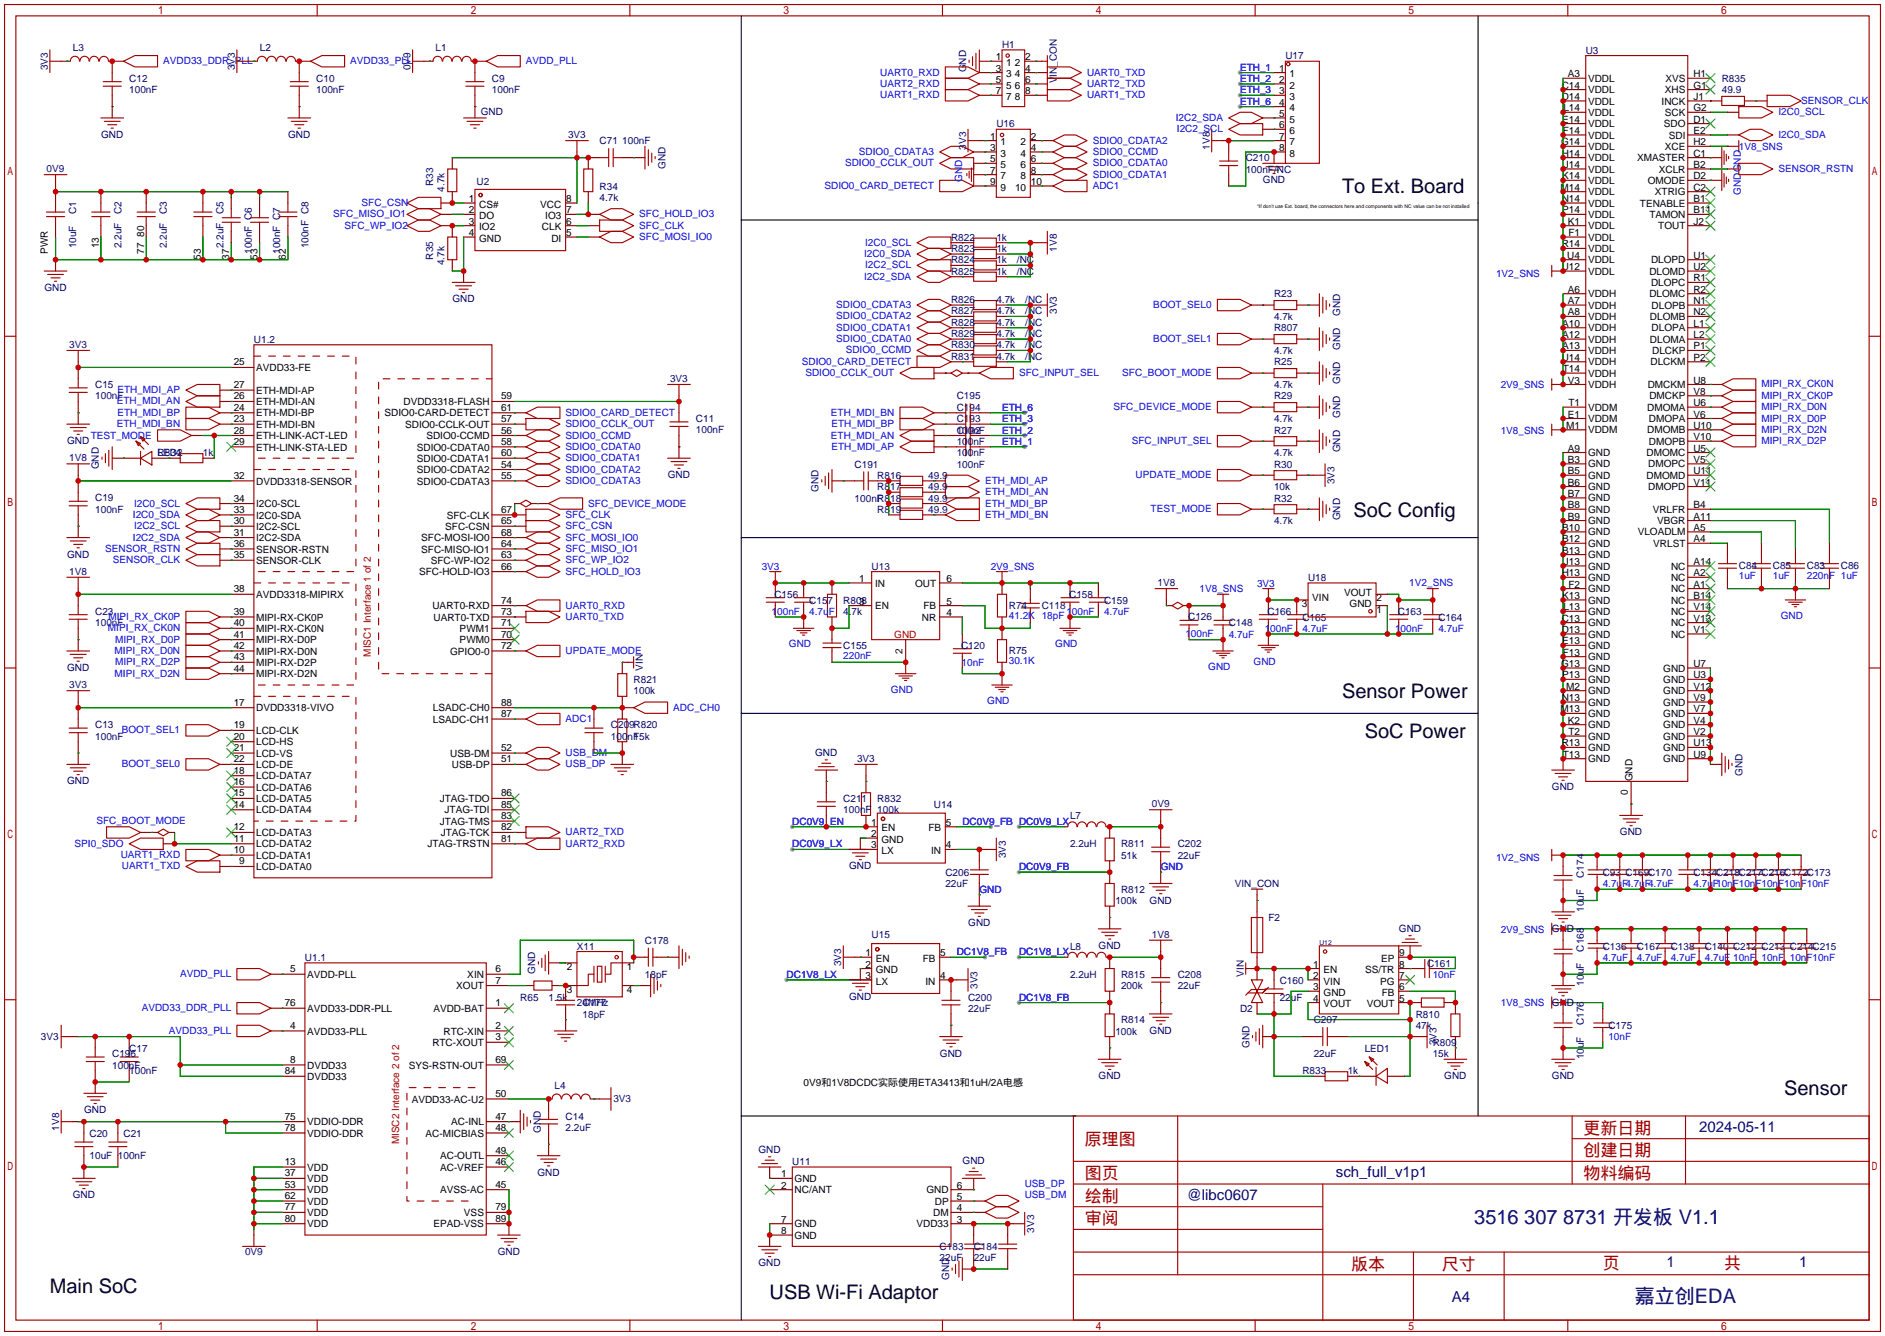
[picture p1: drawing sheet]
<svg xmlns="http://www.w3.org/2000/svg" width="422mm" height="299mm" viewBox="0 0 422 299" stroke-linecap="round" stroke-linejoin="round" font-family="sans-serif">
<defs><g id="words">
<g font-size="4.5">
<text x="300.7" y="43.3">To Ext. Board</text>
<text x="303.3" y="115.7">SoC Config</text>
<text x="300.7" y="156.3">Sensor Power</text>
<text x="305.8" y="165.2">SoC Power</text>
<text x="399.8" y="245.2">Sensor</text>
<text x="11.2" y="289.7">Main SoC</text>
<text x="172.5" y="290.9">USB Wi-Fi Adaptor</text>
</g>
<g font-size="4.5" fill="#000080">
<text x="330.4" y="274.1">3516 307 8731 开发板 V1.1</text>
<text x="366.4" y="291.9">嘉立创EDA</text>
</g>
<g font-size="3.8" fill="#a00000">
<text x="243.1" y="256.4">原理图</text>
<text x="354.8" y="253.9">更新日期</text>
<text x="354.8" y="259">创建日期</text>
<text x="243.1" y="269.1">绘制</text>
<text x="243.1" y="264">图页</text>
<text x="354.8" y="264">物料编码</text>
<text x="243.1" y="274.2">审阅</text>
<text x="302.8" y="284.4">版本</text>
<text x="323.1" y="284.4">尺寸</text>
<text x="359.2" y="284.1">页</text>
<text x="386.3" y="284.1">共</text>
</g>
<g font-size="3.4" fill="#000080">
<text x="380.7" y="253.5">2024-05-11</text>
<text x="299.3" y="263.6">sch_full_v1p1</text>
<text x="265.9" y="268.7">@libc0607</text>
<text x="373.5" y="283.7">1</text>
<text x="403.2" y="283.7">1</text>
<text x="325.3" y="291.6">A4</text>
</g>
<g font-size="2.2" fill="#000080">
<text x="16.3" y="11.5">L3</text>
<text x="58.2" y="11.5">L2</text>
<text x="97.6" y="11.5">L1</text>
<text x="224.5" y="10.7">H1</text>
<text x="355.3" y="12">U3</text>
<text x="10.7" y="15.7" transform="rotate(-90 10.7 15.7)">3V3</text>
<text x="52.6" y="15.7" transform="rotate(-90 52.6 15.7)">3V3</text>
<text x="92" y="15.7" transform="rotate(-90 92 15.7)">0V9</text>
<text x="216.5" y="16.2" transform="rotate(-90 216.5 16.2)">GND</text>
<text x="288" y="13.3">U17</text>
<text x="29" y="18.3">C12</text>
<text x="29" y="20.9">100nF</text>
<text x="70.9" y="18.3">C10</text>
<text x="70.9" y="20.9">100nF</text>
<text x="110.2" y="18.3">C9</text>
<text x="110.2" y="20.9">100nF</text>
<text x="236.8" y="18.7" transform="rotate(-90 236.8 18.7)">VIN_CON</text>
<text x="385.8" y="18.3">R835</text>
<text x="385.8" y="20.9">49.9</text>
<text x="107.7" y="25.8">GND</text>
<text x="223.3" y="28.5">U16</text>
<text x="22.7" y="30.9">GND</text>
<text x="64.6" y="30.9">GND</text>
<text x="127.3" y="30.9">3V3</text>
<text x="134.4" y="32.3">C71</text>
<text x="139.4" y="32.3">100nF</text>
<text x="216.5" y="33.5" transform="rotate(-90 216.5 33.5)">3V3</text>
<text x="271.1" y="33.5" transform="rotate(-90 271.1 33.5)">1V8</text>
<text x="10.5" y="38.5">0V9</text>
<text x="97.1" y="41.7" transform="rotate(-90 97.1 41.7)">R33</text>
<text x="106.8" y="41.4">U2</text>
<text x="149.2" y="37.8" transform="rotate(-90 149.2 37.8)">GND</text>
<text x="279.1" y="36.1">C210</text>
<text x="279.1" y="38.7">100nF/NC</text>
<text x="283" y="41.1">GND</text>
<text x="99.6" y="42.9" transform="rotate(-90 99.6 42.9)">4.7k</text>
<text x="134.4" y="42.5">R34</text>
<text x="134.4" y="45">4.7k</text>
<text x="17.1" y="48" transform="rotate(-90 17.1 48)">C1</text>
<text x="27.2" y="48" transform="rotate(-90 27.2 48)">C2</text>
<text x="37.4" y="48" transform="rotate(-90 37.4 48)">C3</text>
<text x="50.1" y="48" transform="rotate(-90 50.1 48)">C5</text>
<text x="56.4" y="49.3" transform="rotate(-90 56.4 49.3)">C6</text>
<text x="213.1" y="53.9">R822</text>
<text x="223.3" y="53.9">1k</text>
<text x="17.1" y="55.6" transform="rotate(-90 17.1 55.6)">10uF</text>
<text x="27.2" y="55.6" transform="rotate(-90 27.2 55.6)">2.2uF</text>
<text x="37.4" y="55.6" transform="rotate(-90 37.4 55.6)">2.2uF</text>
<text x="50.1" y="55.6" transform="rotate(-90 50.1 55.6)">2.2uF</text>
<text x="56.4" y="56.9" transform="rotate(-90 56.4 56.9)">100nF</text>
<text x="62.8" y="56.9" transform="rotate(-90 62.8 56.9)">100nF C7</text>
<text x="69.1" y="55.6" transform="rotate(-90 69.1 55.6)">100nF C8</text>
<text x="97.1" y="58.2" transform="rotate(-90 97.1 58.2)">R35</text>
<text x="99.6" y="59.4" transform="rotate(-90 99.6 59.4)">4.7k</text>
<text x="213.1" y="56.4">R823</text>
<text x="213.1" y="59">R824</text>
<text x="223.3" y="56.4">1k</text>
<text x="223.3" y="59">1k</text>
<text x="227.9" y="59">/NC</text>
<text x="236.8" y="56.3" transform="rotate(-90 236.8 56.3)">1V8</text>
<text x="10" y="65.2">GND</text>
<text x="213.1" y="61.5">R825</text>
<text x="223.3" y="61.5">1k</text>
<text x="227.9" y="61.5">/NC</text>
<text x="101.4" y="67.7">GND</text>
<text x="213.1" y="67.9">R826</text>
<text x="213.1" y="70.4">R827</text>
<text x="223.3" y="67.9">4.7k</text>
<text x="223.3" y="70.4">4.7k</text>
<text x="229.7" y="67.9">/NC</text>
<text x="229.7" y="70.4">/NC</text>
<text x="236.8" y="70.3" transform="rotate(-90 236.8 70.3)">3V3</text>
<text x="285.5" y="66.6">R23</text>
<text x="285.5" y="71.7">4.7k</text>
<text x="300.3" y="70.8" transform="rotate(-90 300.3 70.8)">GND</text>
<text x="15.5" y="77.9">3V3</text>
<text x="56.9" y="76.8">U1.2</text>
<text x="213.1" y="73">R828</text>
<text x="213.1" y="75.5">R829</text>
<text x="223.3" y="73">4.7k</text>
<text x="223.3" y="75.5">4.7k</text>
<text x="229.7" y="73">/NC</text>
<text x="229.7" y="75.5">/NC</text>
<text x="285.5" y="74.2">R807</text>
<text x="213.1" y="78">R830</text>
<text x="213.1" y="80.6">R831</text>
<text x="223.3" y="78">4.7k</text>
<text x="223.3" y="80.6">4.7k</text>
<text x="229.7" y="78">/NC</text>
<text x="229.7" y="80.6">/NC</text>
<text x="285.5" y="81.8">R25</text>
<text x="285.5" y="79.3">4.7k</text>
<text x="300.3" y="78.4" transform="rotate(-90 300.3 78.4)">GND</text>
<text x="21.3" y="86.9">C15</text>
<text x="21.3" y="89.4">100nF</text>
<text x="150.2" y="85.5">3V3</text>
<text x="214.4" y="89.5">C195</text>
<text x="285.5" y="86.9">4.7k</text>
<text x="285.5" y="89.5">R29</text>
<text x="300.3" y="86.1" transform="rotate(-90 300.3 86.1)">GND</text>
<text x="156" y="94.5">C11</text>
<text x="214.4" y="94.5">C193</text>
<text x="214.4" y="92">C194</text>
<text x="285.5" y="94.5">4.7k</text>
<text x="300.3" y="93.7" transform="rotate(-90 300.3 93.7)">GND</text>
<text x="15" y="99.5">GND</text>
<text x="156" y="97.1">100nF</text>
<text x="214.4" y="97.1">C192</text>
<text x="214.4" y="99.6">100nF</text>
<text x="214.4" y="97.1">100nF</text>
<text x="285.5" y="97.1">R27</text>
<text x="300.3" y="101.3" transform="rotate(-90 300.3 101.3)">GND</text>
<text x="15.5" y="103.3">1V8</text>
<text x="22.2" y="105.1" transform="rotate(-90 22.2 105.1)">GND</text>
<text x="35.3" y="102.2">LED2</text>
<text x="35.3" y="102.2">R834</text>
<text x="45.5" y="102.2">1k</text>
<text x="149.7" y="107.1">GND</text>
<text x="191.5" y="104.7">C191</text>
<text x="196.6" y="107.2">R816</text>
<text x="208" y="107.2">49.9</text>
<text x="214.4" y="104.7">100nF</text>
<text x="214.4" y="102.2">100nF</text>
<text x="285.5" y="102.2">4.7k</text>
<text x="285.5" y="104.7">R30</text>
<text x="21.3" y="112.3">C19</text>
<text x="183.4" y="110.2" transform="rotate(-90 183.4 110.2)">GND</text>
<text x="191.5" y="112.3">100nF</text>
<text x="196.6" y="109.8">R817</text>
<text x="196.6" y="112.3">R818</text>
<text x="208" y="109.8">49.9</text>
<text x="208" y="112.3">49.9</text>
<text x="285.5" y="112.3">R32</text>
<text x="285.5" y="109.8">10k</text>
<text x="299" y="108.4" transform="rotate(-90 299 108.4)">3V3</text>
<text x="21.3" y="114.8">100nF</text>
<text x="196.6" y="114.9">R819</text>
<text x="208" y="114.9">49.9</text>
<text x="285.5" y="117.4">4.7k</text>
<text x="300.3" y="116.5" transform="rotate(-90 300.3 116.5)">GND</text>
<text x="15" y="124.9">GND</text>
<text x="15.5" y="128.7">1V8</text>
<text x="195.3" y="127.6">U13</text>
<text x="259.4" y="131.2">1V8</text>
<text x="293.1" y="130.1">U18</text>
<text x="389.6" y="127.5">C84</text>
<text x="397.3" y="127.5">C85</text>
<text x="404.9" y="127.5">C83</text>
<text x="412.5" y="127.5">C86</text>
<text x="21.3" y="137.7">C23</text>
<text x="173.5" y="133.8">C156</text>
<text x="181.4" y="135.2">C157</text>
<text x="189" y="135.2">R808</text>
<text x="189" y="137.7">4.7k</text>
<text x="226.1" y="136.4">R74</text>
<text x="233.4" y="136.4">C118</text>
<text x="239.6" y="133.8">C158</text>
<text x="247.4" y="135.2">C159</text>
<text x="284" y="137.6">C166</text>
<text x="313.2" y="137.6">C163</text>
<text x="21.3" y="140.2">100nF</text>
<text x="266.2" y="138.9">C126</text>
<text x="275.3" y="140.3">C148</text>
<text x="291.8" y="139">C165</text>
<text x="322.3" y="139">C164</text>
<text x="189" y="145.3">C155</text>
<text x="215.4" y="145.2">C120</text>
<text x="226.1" y="146.5">R75</text>
<text x="15" y="150.3">GND</text>
<text x="15.5" y="154.1">3V3</text>
<text x="142" y="153">R821</text>
<text x="142" y="155.5">100k</text>
<text x="144.1" y="150.2" transform="rotate(-90 144.1 150.2)">VIN</text>
<text x="21.3" y="163.1">C13</text>
<text x="21.3" y="165.6">100nF</text>
<text x="136.9" y="163.1">C209R820</text>
<text x="136.9" y="165.7">100nF</text>
<text x="142" y="165.7">15k</text>
<text x="182.7" y="169.3">GND</text>
<text x="192.1" y="170.6">3V3</text>
<text x="390.5" y="173.7" transform="rotate(-90 390.5 173.7)">GND</text>
<text x="15" y="175.7">GND</text>
<text x="189" y="179.6">C211</text>
<text x="196.6" y="179.6">R832</text>
<text x="347.8" y="176.9">GND</text>
<text x="189" y="182.2">100nF</text>
<text x="196.6" y="182.2">100k</text>
<text x="209.3" y="180.9">U14</text>
<text x="239.8" y="183.4">L7</text>
<text x="258.1" y="180.8">0V9</text>
<text x="239.8" y="189.8">2.2uH</text>
<text x="251.2" y="189.8">R811</text>
<text x="263.9" y="189.8">C202</text>
<text x="363" y="187.1">GND</text>
<text x="190.3" y="194.7">GND</text>
<text x="211.8" y="196.1">C206</text>
<text x="225.4" y="192.2" transform="rotate(-90 225.4 192.2)">3V3</text>
<text x="251.2" y="192.3">51k</text>
<text x="263.9" y="192.3">22uF</text>
<text x="354.9" y="196.6" transform="rotate(-90 354.9 196.6)">C174</text>
<text x="359.2" y="196.1">C93 C169C170</text>
<text x="379.5" y="196.1">C134C218C217C216C172C173</text>
<text x="211.8" y="198.7">22uF</text>
<text x="249.9" y="202.5">100k</text>
<text x="251.2" y="200">R812</text>
<text x="257.6" y="202.3">GND</text>
<text x="276.7" y="198.7">VIN_CON</text>
<text x="217" y="207.4">GND</text>
<text x="258.1" y="210">1V8</text>
<text x="284.2" y="206.3">F2</text>
<text x="313.5" y="208.7">GND</text>
<text x="347.8" y="208.7">GND</text>
<text x="354.9" y="204.2" transform="rotate(-90 354.9 204.2)">10uF</text>
<text x="68.3" y="215.2">U1.1</text>
<text x="129.3" y="212.7">X11</text>
<text x="144.5" y="211.4">C178</text>
<text x="195.3" y="210.1">U15</text>
<text x="239.8" y="212.7">L8</text>
<text x="246.2" y="212.5">GND</text>
<text x="354.9" y="213.1" transform="rotate(-90 354.9 213.1)">C168</text>
<text x="359.2" y="212.7">C136</text>
<text x="366.8" y="212.7">C167</text>
<text x="374.4" y="212.7">C138</text>
<text x="382" y="212.7">C140 C212 C213 C214C215</text>
<text x="119.9" y="218.1" transform="rotate(-90 119.9 218.1)">GND</text>
<text x="144.5" y="219">18pF</text>
<text x="188.5" y="216.4" transform="rotate(-90 188.5 216.4)">3V3</text>
<text x="219" y="221.4" transform="rotate(-90 219 221.4)">3V3</text>
<text x="239.8" y="219">2.2uH</text>
<text x="251.2" y="219">R815</text>
<text x="251.2" y="221.5">200k</text>
<text x="263.9" y="219">C208</text>
<text x="263.9" y="221.5">22uF</text>
<text x="278.7" y="218.8" transform="rotate(-90 278.7 218.8)">VIN</text>
<text x="286.8" y="220.3">C160</text>
<text x="319.8" y="216.5">C161</text>
<text x="354.9" y="220.7" transform="rotate(-90 354.9 220.7)">10uF</text>
<text x="116.6" y="224.1">R65</text>
<text x="122.9" y="224.1">1.5k</text>
<text x="129.3" y="225.4">24MHz</text>
<text x="130.6" y="225.4">C177</text>
<text x="130.6" y="227.9">18pF</text>
<text x="190.3" y="223.9">GND</text>
<text x="216.9" y="224.1">C200</text>
<text x="216.9" y="226.6">22uF</text>
<text x="277.9" y="226.6">D2</text>
<text x="286.8" y="224.1">22uF</text>
<text x="317.2" y="227.9">R810</text>
<text x="347.8" y="225.2">GND</text>
<text x="9.2" y="232.8">3V3</text>
<text x="249.9" y="231.7">100k</text>
<text x="251.2" y="229.2">R814</text>
<text x="257.6" y="231.6">GND</text>
<text x="294.4" y="229.2">C207</text>
<text x="317.2" y="230.4">47k</text>
<text x="354.9" y="229.6" transform="rotate(-90 354.9 229.6)">C176</text>
<text x="360.4" y="230.4">C175</text>
<text x="25.1" y="236.8">C196</text>
<text x="25.1" y="239.3">100nF</text>
<text x="29" y="235.5">C17</text>
<text x="210.6" y="236.6">GND</text>
<text x="280" y="234.6" transform="rotate(-90 280 234.6)">GND</text>
<text x="294.4" y="236.8">22uF</text>
<text x="305.8" y="235.5">LED1</text>
<text x="321.1" y="234.2">R809</text>
<text x="321.1" y="236.8">15k</text>
<text x="321.9" y="234.1" transform="rotate(-90 321.9 234.1)">3V3</text>
<text x="354.9" y="237.2" transform="rotate(-90 354.9 237.2)">10uF</text>
<text x="29" y="240.6">100nF</text>
<text x="124.3" y="243.9">L4</text>
<text x="246.2" y="241.7">GND</text>
<text x="291.8" y="240.6">R833</text>
<text x="302" y="240.6">1k</text>
<text x="323.6" y="241.7">GND</text>
<text x="347.8" y="241.7">GND</text>
<text x="18.8" y="249.3">GND</text>
<text x="126.7" y="250.7">C14</text>
<text x="137.5" y="246.8">3V3</text>
<text x="13.3" y="253.2" transform="rotate(-90 13.3 253.2)">1V8</text>
<text x="20.1" y="254.6">C20</text>
<text x="27.7" y="254.6">C21</text>
<text x="121.2" y="253.7" transform="rotate(-90 121.2 253.7)">GND</text>
<text x="126.7" y="253.3">2.2uF</text>
<text x="20.1" y="259.6">10uF</text>
<text x="26.4" y="259.6">100nF</text>
<text x="120.4" y="263.3">GND</text>
<text x="170" y="258.2">GND</text>
<text x="177.5" y="260.9">U11</text>
<text x="215.7" y="260.8">GND</text>
<text x="16.3" y="268.4">GND</text>
<text x="54.9" y="281.1">0V9</text>
<text x="111.6" y="281.1">GND</text>
<text x="210.6" y="280">C183</text>
<text x="218.2" y="280">C184</text>
<text x="231.7" y="276.1" transform="rotate(-90 231.7 276.1)">3V3</text>
<text x="170" y="283.6">GND</text>
<text x="210.6" y="282.5">22uF</text>
<text x="212.7" y="286.7" transform="rotate(-90 212.7 286.7)">GND</text>
<text x="218.2" y="282.5">22uF</text>
</g>
<g font-size="2.2" fill="#00f">
<text x="36.6" y="14.4">AVDD33_DDR_PLL</text>
<text x="78.5" y="14.4">AVDD33_PLL</text>
<text x="117.9" y="14.4">AVDD_PLL</text>
<text x="197.2" y="16.9">UART0_RXD</text>
<text x="243.6" y="16.9">UART0_TXD</text>
<text x="277.9" y="15.8">ETH_1</text>
<text x="197.2" y="22">UART1_RXD</text>
<text x="197.2" y="19.5">UART2_RXD</text>
<text x="243.6" y="22">UART1_TXD</text>
<text x="243.6" y="19.5">UART2_TXD</text>
<text x="277.9" y="18.3">ETH_2</text>
<text x="277.9" y="20.9">ETH_3</text>
<text x="277.9" y="23.4">ETH_6</text>
<text x="403.6" y="23.3">SENSOR_CLK</text>
<text x="263.5" y="27.1">I2C2_SDA</text>
<text x="263.7" y="29.6">I2C2_SCL</text>
<text x="398.5" y="25.8">I2C0_SCL</text>
<text x="192.5" y="34.7">SDIO0_CDATA3</text>
<text x="244.9" y="32.2">SDIO0_CDATA2</text>
<text x="244.9" y="34.7">SDIO0_CCMD</text>
<text x="389.6" y="33.6">1V8_SNS</text>
<text x="398.5" y="30.9">I2C0_SDA</text>
<text x="189.4" y="37.2">SDIO0_CCLK_OUT</text>
<text x="215.6" y="40.8" transform="rotate(-90 215.6 40.8)">GND</text>
<text x="244.9" y="37.2">SDIO0_CDATA0</text>
<text x="244.9" y="39.8">SDIO0_CDATA1</text>
<text x="390.1" y="38.6" transform="rotate(-90 390.1 38.6)">GND</text>
<text x="398.5" y="38.5">SENSOR_RSTN</text>
<text x="81" y="46.1">SFC_CSN</text>
<text x="184.8" y="42.3">SDIO0_CARD_DETECT</text>
<text x="244.9" y="42.3">ADC1</text>
<text x="390.1" y="43.7" transform="rotate(-90 390.1 43.7)">GND</text>
<text x="74.7" y="48.7">SFC_MISO_IO1</text>
<text x="77.2" y="51.2">SFC_WP_IO2</text>
<text x="143.3" y="51.2">SFC_CLK</text>
<text x="143.3" y="53.8">SFC_MOSI_IO0</text>
<text x="143.3" y="48.7">SFC_HOLD_IO3</text>
<text x="193.6" y="57.6">I2C0_SDA</text>
<text x="193.9" y="55">I2C0_SCL</text>
<text x="193.6" y="62.6">I2C2_SDA</text>
<text x="193.9" y="60.1">I2C2_SCL</text>
<text x="335.2" y="61.9">1V2_SNS</text>
<text x="187.4" y="71.5">SDIO0_CDATA2</text>
<text x="187.4" y="69">SDIO0_CDATA3</text>
<text x="258.4" y="69">BOOT_SEL0</text>
<text x="187.4" y="76.6">SDIO0_CDATA0</text>
<text x="187.4" y="74.1">SDIO0_CDATA1</text>
<text x="258.4" y="76.6">BOOT_SEL1</text>
<text x="179.7" y="81.7">SDIO0_CARD_DETECT</text>
<text x="189.5" y="79.2">SDIO0_CCMD</text>
<text x="26.3" y="88">ETH_MDI_AP</text>
<text x="180.5" y="84.2">SDIO0_CCLK_OUT</text>
<text x="228.3" y="84.2">SFC_INPUT_SEL</text>
<text x="251.5" y="84.2">SFC_BOOT_MODE</text>
<text x="336.3" y="86.9">2V9_SNS</text>
<text x="394.7" y="89.3">MIPI_RX_CK0P</text>
<text x="394.7" y="86.8">MIPI_RX_CK0N</text>
<text x="26.2" y="95.7">ETH_MDI_BN</text>
<text x="26.2" y="90.6">ETH_MDI_AN</text>
<text x="26.3" y="93.1">ETH_MDI_BP</text>
<text x="126.7" y="93.1">SDIO0_CARD_DETECT</text>
<text x="126.7" y="95.7">SDIO0_CCLK_OUT</text>
<text x="186.2" y="93.1">ETH_MDI_BN</text>
<text x="186.3" y="95.7">ETH_MDI_BP</text>
<text x="224.5" y="94.5">ETH_3</text>
<text x="224.5" y="92">ETH_6</text>
<text x="249.5" y="91.9">SFC_DEVICE_MODE</text>
<text x="394.7" y="94.4">MIPI_RX_D0P</text>
<text x="394.7" y="91.9">MIPI_RX_D0N</text>
<text x="20.3" y="98.2">TEST_MODE</text>
<text x="126.7" y="98.2">SDIO0_CCMD</text>
<text x="126.7" y="100.7">SDIO0_CDATA0</text>
<text x="186.2" y="98.2">ETH_MDI_AN</text>
<text x="186.3" y="100.7">ETH_MDI_AP</text>
<text x="224.5" y="99.6">ETH_1</text>
<text x="224.5" y="97.1">ETH_2</text>
<text x="253.6" y="99.5">SFC_INPUT_SEL</text>
<text x="336.3" y="97.1">1V8_SNS</text>
<text x="394.7" y="99.5">MIPI_RX_D2P</text>
<text x="394.7" y="96.9">MIPI_RX_D2N</text>
<text x="126.7" y="105.8">SDIO0_CDATA2</text>
<text x="126.7" y="103.3">SDIO0_CDATA1</text>
<text x="254.5" y="107.1">UPDATE_MODE</text>
<text x="30" y="113.4">I2C0_SCL</text>
<text x="126.7" y="108.4">SDIO0_CDATA3</text>
<text x="131.8" y="113.4">SFC_DEVICE_MODE</text>
<text x="220.7" y="113.4">ETH_MDI_BP</text>
<text x="220.7" y="110.9">ETH_MDI_AN</text>
<text x="220.7" y="108.4">ETH_MDI_AP</text>
<text x="29.8" y="116">I2C0_SDA</text>
<text x="30" y="118.5">I2C2_SCL</text>
<text x="126.7" y="118.5">SFC_CSN</text>
<text x="126.7" y="116">SFC_CLK</text>
<text x="220.7" y="116">ETH_MDI_BN</text>
<text x="257.8" y="114.7">TEST_MODE</text>
<text x="23.6" y="123.6">SENSOR_RSTN</text>
<text x="29.8" y="121.1">I2C2_SDA</text>
<text x="126.7" y="123.6">SFC_MISO_IO1</text>
<text x="126.7" y="121.1">SFC_MOSI_IO0</text>
<text x="25.3" y="126.1">SENSOR_CLK</text>
<text x="126.7" y="126.1">SFC_WP_IO2</text>
<text x="126.7" y="128.7">SFC_HOLD_IO3</text>
<text x="170.7" y="127.7">3V3</text>
<text x="222" y="127.7">2V9_SNS</text>
<text x="281.7" y="131.4">3V3</text>
<text x="315.8" y="131.2">1V2_SNS</text>
<text x="389.6" y="129.7">1uF</text>
<text x="397.3" y="129.7">1uF</text>
<text x="404.9" y="129.8">220nF 1uF</text>
<text x="126.7" y="136.3">UART0_RXD</text>
<text x="172.9" y="137.6">100nF</text>
<text x="181.4" y="137.7">4.7uF</text>
<text x="239" y="137.6">100nF</text>
<text x="247.4" y="137.7">4.7uF</text>
<text x="268.8" y="132.5">1V8_SNS</text>
<text x="24.2" y="141.4">MIPI_RX_CK0N</text>
<text x="24.3" y="138.8">MIPI_RX_CK0P</text>
<text x="25.8" y="143.9">MIPI_RX_D0P</text>
<text x="126.7" y="138.8">UART0_TXD</text>
<text x="226.1" y="138.6">41.2K 18pF</text>
<text x="265.6" y="142.7">100nF</text>
<text x="275.3" y="142.8">4.7uF</text>
<text x="283.4" y="141.4">100nF</text>
<text x="291.8" y="141.5">4.7uF</text>
<text x="312.6" y="141.4">100nF</text>
<text x="322.3" y="141.5">4.7uF</text>
<text x="399" y="138.6">GND</text>
<text x="25.7" y="146.5">MIPI_RX_D0N</text>
<text x="25.8" y="149">MIPI_RX_D2P</text>
<text x="126.7" y="146.5">UPDATE_MODE</text>
<text x="176.8" y="145">GND</text>
<text x="189" y="147.5">220nF</text>
<text x="215.5" y="149.1">10nF</text>
<text x="226.1" y="148.8">30.1K</text>
<text x="236.5" y="145">GND</text>
<text x="280.9" y="149">GND</text>
<text x="25.7" y="151.5">MIPI_RX_D2N</text>
<text x="199.6" y="155.1">GND</text>
<text x="270.8" y="150">GND</text>
<text x="126.7" y="161.7">ADC1</text>
<text x="150.9" y="159.2">ADC_CH0</text>
<text x="221.2" y="157.7">GND</text>
<text x="27.3" y="164.2">BOOT_SEL1</text>
<text x="27.3" y="171.9">BOOT_SEL0</text>
<text x="126.7" y="171.9">USB_DP</text>
<text x="126.7" y="169.3">USB_DM</text>
<text x="21.6" y="184.6">SFC_BOOT_MODE</text>
<text x="177.5" y="184.7">DC0V9_EN</text>
<text x="215.6" y="184.7">DC0V9_FB DC0V9_LX</text>
<text x="16.7" y="189.6">SPI0_SDO</text>
<text x="126.7" y="189.6">UART2_RXD</text>
<text x="126.7" y="187.1">UART2_TXD</text>
<text x="177.5" y="189.8">DC0V9_LX</text>
<text x="27.1" y="192.2">UART1_RXD</text>
<text x="27.3" y="194.7">UART1_TXD</text>
<text x="228.3" y="194.9">DC0V9_FB</text>
<text x="260.1" y="194.9">GND</text>
<text x="335.2" y="192.7">1V2_SNS</text>
<text x="219.5" y="200">GND</text>
<text x="359.2" y="198.7">4.7uF4.7uF4.7uF</text>
<text x="379.5" y="198.7">4.7uF10nF10nF10nF10nF10nF</text>
<text x="336.3" y="208.8">2V9_SNS</text>
<text x="214.4" y="213.9">DC1V8_FB</text>
<text x="228.3" y="213.9">DC1V8_LX</text>
<text x="359.2" y="215.2">4.7uF</text>
<text x="366.8" y="215.2">4.7uF</text>
<text x="374.4" y="215.2">4.7uF</text>
<text x="382" y="215.2">4.7uF</text>
<text x="388.4" y="215.2">10nF</text>
<text x="394.7" y="215.2">10nF</text>
<text x="401.1" y="215.2">10nF10nF</text>
<text x="40.4" y="218.9">AVDD_PLL</text>
<text x="176.3" y="219">DC1V8_LX</text>
<text x="321.1" y="219">10nF</text>
<text x="31.8" y="226.5">AVDD33_DDR_PLL</text>
<text x="228.3" y="224.1">DC1V8_FB</text>
<text x="336.3" y="225.4">1V8_SNS</text>
<text x="37.9" y="231.6">AVDD33_PLL</text>
<text x="360.4" y="233">10nF</text>
<text x="229.6" y="265.8">USB_DP</text>
<text x="229.6" y="268.4">USB_DM</text>
</g>
<g font-size="2.2">
<text x="223.2" y="13.5">1</text>
<text x="223.2" y="16">3</text>
<text x="225.5" y="14.8">1</text>
<text x="225.5" y="17.3">3</text>
<text x="227.4" y="17.3">4</text>
<text x="227.4" y="14.8">2</text>
<text x="229.7" y="16">4</text>
<text x="229.7" y="13.5">2</text>
<text x="286.7" y="16">1</text>
<text x="289" y="17.3">1</text>
<text x="351.3" y="17.3">A3</text>
<text x="379.5" y="17.3">H1</text>
<text x="223.2" y="18.6">5</text>
<text x="223.2" y="21.1">7</text>
<text x="225.5" y="19.9">5</text>
<text x="225.5" y="22.4">7</text>
<text x="227.4" y="22.4">8</text>
<text x="227.4" y="19.9">6</text>
<text x="229.7" y="21.1">8</text>
<text x="229.7" y="18.6">6</text>
<text x="286.7" y="18.6">2</text>
<text x="286.7" y="21.1">3</text>
<text x="286.7" y="23.7">4</text>
<text x="289" y="19.9">2</text>
<text x="289" y="22.4">3</text>
<text x="350" y="22.4">D14</text>
<text x="350" y="19.9">C14</text>
<text x="355.9" y="18.3">VDDL</text>
<text x="355.9" y="23.4">VDDL</text>
<text x="355.9" y="20.9">VDDL</text>
<text x="372.3" y="23.4">INCK</text>
<text x="373.1" y="20.9">XHS</text>
<text x="373.2" y="18.3">XVS</text>
<text x="379.5" y="22.4">J1</text>
<text x="379.5" y="19.9">G1</text>
<text x="286.7" y="26.2">5</text>
<text x="286.7" y="28.7">6</text>
<text x="289" y="24.9">4</text>
<text x="289" y="27.5">5</text>
<text x="350.1" y="27.5">E14</text>
<text x="350.3" y="24.9">L14</text>
<text x="355.9" y="25.9">VDDL</text>
<text x="355.9" y="28.5">VDDL</text>
<text x="372.8" y="28.5">SDO</text>
<text x="373.1" y="25.9">SCK</text>
<text x="379.5" y="24.9">G2</text>
<text x="379.5" y="27.5">D1</text>
<text x="221.9" y="31.3">1</text>
<text x="221.9" y="33.8">3</text>
<text x="224.2" y="32.6">1</text>
<text x="224.2" y="35.1">3</text>
<text x="228.7" y="35.1">4</text>
<text x="228.7" y="32.6">2</text>
<text x="231" y="33.8">4</text>
<text x="231" y="31.3">2</text>
<text x="286.7" y="31.3">7</text>
<text x="286.7" y="33.8">8</text>
<text x="289" y="30">6</text>
<text x="289" y="32.6">7</text>
<text x="289" y="35.1">8</text>
<text x="349.8" y="32.6">G14</text>
<text x="350" y="35.1">H14</text>
<text x="350.2" y="30">F14</text>
<text x="355.9" y="33.6">VDDL</text>
<text x="355.9" y="31">VDDL</text>
<text x="373.1" y="33.6">XCE</text>
<text x="374" y="31">SDI</text>
<text x="379.5" y="35.1">C1</text>
<text x="379.5" y="32.6">H2</text>
<text x="379.5" y="30">E2</text>
<text x="221.9" y="36.4">5</text>
<text x="221.9" y="38.9">7</text>
<text x="221.9" y="41.4">9</text>
<text x="224.2" y="37.6">5</text>
<text x="224.2" y="40.2">7</text>
<text x="228.7" y="40.2">8</text>
<text x="228.7" y="37.6">6</text>
<text x="231" y="41.4">10</text>
<text x="231" y="38.9">8</text>
<text x="231" y="36.4">6</text>
<text x="350.1" y="40.2">K14</text>
<text x="350.5" y="37.6">J14</text>
<text x="355.9" y="41.2">VDDL</text>
<text x="355.9" y="38.6">VDDL</text>
<text x="355.9" y="36.1">VDDL</text>
<text x="366.9" y="36.1">XMASTER</text>
<text x="369.2" y="41.2">OMODE</text>
<text x="371.7" y="38.6">XCLR</text>
<text x="379.5" y="37.6">B2</text>
<text x="379.5" y="40.2">D2</text>
<text x="105.1" y="45.3">1</text>
<text x="105.1" y="47.8">2</text>
<text x="107.4" y="46.5">CS#</text>
<text x="121.1" y="46.5">VCC</text>
<text x="126.9" y="47.8">7</text>
<text x="126.9" y="45.3">8</text>
<text x="224.2" y="42.7">9</text>
<text x="227.5" y="42.7">10</text>
<text x="349.7" y="42.7">M14</text>
<text x="350" y="45.3">N14</text>
<text x="350.1" y="47.8">P14</text>
<text x="355.9" y="43.7">VDDL</text>
<text x="355.9" y="46.3">VDDL</text>
<text x="367.5" y="46.3">TENABLE</text>
<text x="370.9" y="43.7">XTRIG</text>
<text x="379.5" y="45.3">B1</text>
<text x="379.5" y="47.8">B11</text>
<text x="379.5" y="42.7">C2</text>
<text x="32.3" y="53.1" transform="rotate(-90 32.3 53.1)">80</text>
<text x="105.1" y="50.3">3</text>
<text x="105.1" y="52.9">4</text>
<text x="107.4" y="49.1">DO</text>
<text x="107.4" y="51.6">IO2</text>
<text x="121.4" y="51.6">CLK</text>
<text x="122.2" y="49.1">IO3</text>
<text x="126.9" y="52.9">5</text>
<text x="126.9" y="50.3">6</text>
<text x="351.3" y="50.3">K1</text>
<text x="351.5" y="52.9">F1</text>
<text x="355.9" y="53.9">VDDL</text>
<text x="355.9" y="48.8">VDDL</text>
<text x="355.9" y="51.3">VDDL</text>
<text x="369.6" y="48.8">TAMON</text>
<text x="371.6" y="51.3">TOUT</text>
<text x="379.5" y="50.3">J2</text>
<text x="10.7" y="56.9" transform="rotate(-90 10.7 56.9)">PWR</text>
<text x="22.2" y="55.6" transform="rotate(-90 22.2 55.6)">13</text>
<text x="32.3" y="56.9" transform="rotate(-90 32.3 56.9)">77</text>
<text x="45" y="58.2" transform="rotate(-90 45 58.2)">53</text>
<text x="51.4" y="58.2" transform="rotate(-90 51.4 58.2)">37</text>
<text x="57.7" y="58.2" transform="rotate(-90 57.7 58.2)">53</text>
<text x="64.1" y="58.2" transform="rotate(-90 64.1 58.2)">62</text>
<text x="107.4" y="54.1">GND</text>
<text x="123.6" y="54.1">DI</text>
<text x="350" y="55.4">R14</text>
<text x="351.2" y="58">U4</text>
<text x="355.9" y="59">VDDL</text>
<text x="355.9" y="56.4">VDDL</text>
<text x="370" y="59">DLOPD</text>
<text x="379.5" y="58">U1</text>
<text x="350" y="60.5">U12</text>
<text x="351.3" y="65.6">A6</text>
<text x="355.9" y="61.5">VDDL</text>
<text x="369.6" y="61.5">DLOMD</text>
<text x="370" y="64">DLOPC</text>
<text x="379.5" y="65.6">R2</text>
<text x="379.5" y="63">R1</text>
<text x="379.5" y="60.5">U2</text>
<text x="351.3" y="68.1">A7</text>
<text x="351.3" y="70.7">A8</text>
<text x="355.9" y="66.6">VDDH</text>
<text x="355.9" y="69.1">VDDH</text>
<text x="355.9" y="71.7">VDDH</text>
<text x="369.6" y="66.6">DLOMC</text>
<text x="369.7" y="71.7">DLOMB</text>
<text x="370.1" y="69.1">DLOPB</text>
<text x="379.5" y="70.7">N2</text>
<text x="379.5" y="68.1">N1</text>
<text x="350.1" y="73.2">A10</text>
<text x="350.1" y="75.7">A12</text>
<text x="355.9" y="74.2">VDDH</text>
<text x="355.9" y="76.7">VDDH</text>
<text x="369.7" y="76.7">DLOMA</text>
<text x="370.1" y="74.2">DLOPA</text>
<text x="379.5" y="75.7">L2</text>
<text x="379.5" y="73.2">L1</text>
<text x="52.4" y="81.8">25</text>
<text x="57.4" y="83.1">AVDD33-FE</text>
<text x="350" y="80.8">U14</text>
<text x="350.1" y="78.3">A13</text>
<text x="350.2" y="83.4">T14</text>
<text x="355.9" y="79.3">VDDH</text>
<text x="355.9" y="81.8">VDDH</text>
<text x="369.9" y="81.8">DLCKM</text>
<text x="370.2" y="79.3">DLCKP</text>
<text x="379.5" y="80.8">P2</text>
<text x="379.5" y="78.3">P1</text>
<text x="52.4" y="86.9">27</text>
<text x="52.4" y="89.5">26</text>
<text x="57.4" y="88.2">ETH-MDI-AP</text>
<text x="112.3" y="89.5">59</text>
<text x="351.3" y="85.9">V3</text>
<text x="355.9" y="84.4">VDDH</text>
<text x="355.9" y="86.9">VDDH</text>
<text x="369.2" y="86.9">DMCKM</text>
<text x="369.6" y="89.4">DMCKP</text>
<text x="379.5" y="85.9">U8</text>
<text x="379.5" y="88.4">V8</text>
<text x="52.4" y="92">24</text>
<text x="52.4" y="94.5">23</text>
<text x="57.4" y="90.7">ETH-MDI-AN</text>
<text x="57.4" y="93.3">ETH-MDI-BP</text>
<text x="57.4" y="95.8">ETH-MDI-BN</text>
<text x="86.2" y="93.3">SDIO0-CARD-DETECT</text>
<text x="90.4" y="90.7">DVDD3318-FLASH</text>
<text x="90.8" y="95.8">SDIO0-CCLK-OUT</text>
<text x="112.3" y="94.5">57</text>
<text x="112.3" y="92">61</text>
<text x="351.3" y="93.5">E1</text>
<text x="351.5" y="91">T1</text>
<text x="355.9" y="92">VDDM</text>
<text x="355.9" y="94.5">VDDM</text>
<text x="369.1" y="92">DMOMA</text>
<text x="369.5" y="94.5">DMOPA</text>
<text x="379.5" y="91">U6</text>
<text x="379.5" y="93.5">V6</text>
<text x="52.4" y="99.6">29</text>
<text x="52.4" y="97.1">28</text>
<text x="57.4" y="100.9">ETH-LINK-STA-LED</text>
<text x="57.4" y="98.4">ETH-LINK-ACT-LED</text>
<text x="93.4" y="100.9">SDIO0-CDATA0</text>
<text x="95.5" y="98.4">SDIO0-CCMD</text>
<text x="112.3" y="97.1">56</text>
<text x="112.3" y="99.6">58</text>
<text x="351" y="96.1">M1</text>
<text x="351.3" y="101.1">A9</text>
<text x="355.9" y="97.1">VDDM</text>
<text x="369.1" y="97.1">DMOMB</text>
<text x="369.5" y="99.6">DMOPB</text>
<text x="379.5" y="101.1">U5</text>
<text x="379.5" y="96.1">U10</text>
<text x="379.5" y="98.6">V10</text>
<text x="52.4" y="107.2">32</text>
<text x="93.4" y="106">SDIO0-CDATA2</text>
<text x="93.4" y="103.4">SDIO0-CDATA1</text>
<text x="112.3" y="104.7">54</text>
<text x="112.3" y="107.2">55</text>
<text x="112.3" y="102.2">60</text>
<text x="351.3" y="103.7">B3</text>
<text x="351.3" y="106.2">B5</text>
<text x="355.9" y="102.1">GND</text>
<text x="355.9" y="104.7">GND</text>
<text x="355.9" y="107.2">GND</text>
<text x="369" y="102.1">DMOMC</text>
<text x="369" y="107.2">DMOMD</text>
<text x="369.4" y="104.7">DMOPC</text>
<text x="379.5" y="106.2">U11</text>
<text x="379.5" y="103.7">V5</text>
<text x="52.4" y="112.3">34</text>
<text x="57.4" y="113.6">I2C0-SCL</text>
<text x="57.4" y="108.5">DVDD3318-SENSOR</text>
<text x="93.4" y="108.5">SDIO0-CDATA3</text>
<text x="351.3" y="108.8">B6</text>
<text x="351.3" y="111.3">B7</text>
<text x="351.3" y="113.8">B8</text>
<text x="355.9" y="109.8">GND</text>
<text x="355.9" y="112.3">GND</text>
<text x="369.4" y="109.8">DMOPD</text>
<text x="379.5" y="113.8">B4</text>
<text x="379.5" y="108.8">V11</text>
<text x="52.4" y="114.9">33</text>
<text x="52.4" y="119.9">31</text>
<text x="52.4" y="117.4">30</text>
<text x="57.4" y="116.1">I2C0-SDA</text>
<text x="57.4" y="118.7">I2C2-SCL</text>
<text x="99.8" y="118.7">SFC-CSN</text>
<text x="100.1" y="116.1">SFC-CLK</text>
<text x="112.3" y="114.9">67</text>
<text x="112.3" y="119.9">68</text>
<text x="112.3" y="117.4">65</text>
<text x="350.1" y="118.9">B10</text>
<text x="351.3" y="116.4">B9</text>
<text x="355.9" y="114.8">GND</text>
<text x="355.9" y="117.4">GND</text>
<text x="355.9" y="119.9">GND</text>
<text x="367" y="119.9">VLOADLM</text>
<text x="370.4" y="114.8">VRLFR</text>
<text x="371.3" y="117.4">VBGR</text>
<text x="379.5" y="116.4">A11</text>
<text x="379.5" y="118.9">A5</text>
<text x="52.4" y="122.5">36</text>
<text x="52.4" y="125">35</text>
<text x="57.4" y="123.8">SENSOR-RSTN</text>
<text x="57.4" y="121.2">I2C2-SDA</text>
<text x="94.4" y="121.2">SFC-MOSI-IO0</text>
<text x="94.4" y="123.8">SFC-MISO-IO1</text>
<text x="112.3" y="125">63</text>
<text x="112.3" y="122.5">64</text>
<text x="350.1" y="121.5">B12</text>
<text x="350.1" y="124">B13</text>
<text x="355.9" y="122.5">GND</text>
<text x="355.9" y="125">GND</text>
<text x="370.5" y="122.5">VRLST</text>
<text x="379.5" y="121.5">A4</text>
<text x="57.4" y="126.3">SENSOR-CLK</text>
<text x="93.9" y="128.8">SFC-HOLD-IO3</text>
<text x="96.5" y="126.3">SFC-WP-IO2</text>
<text x="112.3" y="127.6">66</text>
<text x="192.6" y="130.3">1</text>
<text x="196.1" y="131.4">IN</text>
<text x="205.1" y="131.4">OUT</text>
<text x="212.1" y="130.3">6</text>
<text x="350" y="129.1">H13</text>
<text x="350.5" y="126.5">J13</text>
<text x="351.5" y="131.6">F2</text>
<text x="355.9" y="130.1">GND</text>
<text x="355.9" y="127.5">GND</text>
<text x="374.5" y="130.1">NC</text>
<text x="374.5" y="127.5">NC</text>
<text x="379.5" y="131.6">A1</text>
<text x="379.5" y="129.1">A2</text>
<text x="379.5" y="126.5">A14</text>
<text x="52.4" y="137.7">39</text>
<text x="52.4" y="132.6">38</text>
<text x="57.4" y="133.9">AVDD3318-MIPIRX</text>
<text x="96.9" y="136.5">UART0-RXD</text>
<text x="112.3" y="137.7">73</text>
<text x="112.3" y="135.2">74</text>
<text x="192.6" y="135.4">3</text>
<text x="196.1" y="136.4">EN</text>
<text x="206.9" y="136.4">FB</text>
<text x="212.1" y="138">4</text>
<text x="212.1" y="135.4">5</text>
<text x="291.7" y="135.9">3</text>
<text x="294.1" y="134.7">VIN</text>
<text x="301.2" y="133.4">VOUT</text>
<text x="302.4" y="135.9">GND</text>
<text x="308.5" y="137.2">1</text>
<text x="308.5" y="134.7">2</text>
<text x="350.1" y="134.2">K13</text>
<text x="350.3" y="136.7">L13</text>
<text x="355.9" y="137.7">GND</text>
<text x="355.9" y="135.2">GND</text>
<text x="355.9" y="132.6">GND</text>
<text x="374.5" y="135.2">NC</text>
<text x="374.5" y="132.6">NC</text>
<text x="374.5" y="137.7">NC</text>
<text x="379.5" y="134.2">B14</text>
<text x="379.5" y="136.7">V14</text>
<text x="52.4" y="142.8">41</text>
<text x="52.4" y="140.3">40</text>
<text x="57.4" y="141.5">MIPI-RX-CK0N</text>
<text x="57.4" y="139">MIPI-RX-CK0P</text>
<text x="97.2" y="139">UART0-TXD</text>
<text x="103" y="141.5">PWM1</text>
<text x="112.3" y="142.8">70</text>
<text x="112.3" y="140.3">71</text>
<text x="206.6" y="139">NR</text>
<text x="350" y="139.2">C13</text>
<text x="350" y="141.8">D13</text>
<text x="355.9" y="140.2">GND</text>
<text x="355.9" y="142.8">GND</text>
<text x="374.5" y="140.2">NC</text>
<text x="374.5" y="142.8">NC</text>
<text x="379.5" y="139.2">V13</text>
<text x="379.5" y="141.8">V1</text>
<text x="52.4" y="147.9">43</text>
<text x="52.4" y="145.3">42</text>
<text x="57.4" y="149.2">MIPI-RX-D2P</text>
<text x="57.4" y="146.6">MIPI-RX-D0N</text>
<text x="57.4" y="144.1">MIPI-RX-D0P</text>
<text x="100.9" y="146.6">GPIO0-0</text>
<text x="103" y="144.1">PWM0</text>
<text x="112.3" y="145.3">72</text>
<text x="202.2" y="146.5" transform="rotate(-90 202.2 146.5)">2</text>
<text x="349.8" y="149.4">G13</text>
<text x="350.1" y="144.3">E13</text>
<text x="350.2" y="146.9">F13</text>
<text x="355.9" y="145.3">GND</text>
<text x="355.9" y="147.9">GND</text>
<text x="379.5" y="149.4">U7</text>
<text x="52.4" y="150.4">44</text>
<text x="57.4" y="151.7">MIPI-RX-D2N</text>
<text x="350.1" y="151.9">P13</text>
<text x="351" y="154.5">M2</text>
<text x="355.9" y="155.5">GND</text>
<text x="355.9" y="152.9">GND</text>
<text x="355.9" y="150.4">GND</text>
<text x="372.7" y="152.9">GND</text>
<text x="372.7" y="150.4">GND</text>
<text x="372.7" y="155.5">GND</text>
<text x="379.5" y="151.9">U3</text>
<text x="379.5" y="154.5">V12</text>
<text x="52.4" y="158">17</text>
<text x="57.4" y="159.3">DVDD3318-VIVO</text>
<text x="97" y="161.9">LSADC-CH1</text>
<text x="97" y="159.3">LSADC-CH0</text>
<text x="112.3" y="160.6">87</text>
<text x="112.3" y="158">88</text>
<text x="349.7" y="159.6">M13</text>
<text x="350" y="157">N13</text>
<text x="355.9" y="158">GND</text>
<text x="355.9" y="160.6">GND</text>
<text x="372.7" y="158">GND</text>
<text x="372.7" y="160.6">GND</text>
<text x="379.5" y="157">V9</text>
<text x="379.5" y="159.6">V7</text>
<text x="52.4" y="165.7">20</text>
<text x="52.4" y="163.1">19</text>
<text x="57.4" y="166.9">LCD-HS</text>
<text x="57.4" y="164.4">LCD-CLK</text>
<text x="350" y="167.2">R13</text>
<text x="351.3" y="162.1">K2</text>
<text x="351.5" y="164.6">T2</text>
<text x="355.9" y="165.6">GND</text>
<text x="355.9" y="163.1">GND</text>
<text x="372.7" y="163.1">GND</text>
<text x="372.7" y="165.6">GND</text>
<text x="379.5" y="162.1">V4</text>
<text x="379.5" y="164.6">V2</text>
<text x="379.5" y="167.2">U13</text>
<text x="52.4" y="170.7">22</text>
<text x="52.4" y="168.2">21</text>
<text x="52.4" y="173.3">18</text>
<text x="57.4" y="172">LCD-DE</text>
<text x="57.4" y="169.5">LCD-VS</text>
<text x="100.9" y="169.5">USB-DM</text>
<text x="101.3" y="172">USB-DP</text>
<text x="112.3" y="170.7">51</text>
<text x="112.3" y="168.2">52</text>
<text x="350.2" y="169.7">T13</text>
<text x="355.9" y="168.2">GND</text>
<text x="355.9" y="170.7">GND</text>
<text x="372.7" y="170.7">GND</text>
<text x="372.7" y="168.2">GND</text>
<text x="379.5" y="169.7">U9</text>
<text x="52.4" y="175.8">16</text>
<text x="52.4" y="178.4">15</text>
<text x="57.4" y="174.6">LCD-DATA7</text>
<text x="57.4" y="177.1">LCD-DATA6</text>
<text x="57.4" y="179.6">LCD-DATA5</text>
<text x="98.5" y="179.6">JTAG-TDO</text>
<text x="112.3" y="178.4">86</text>
<text x="364.8" y="178" transform="rotate(-90 364.8 178)">0</text>
<text x="365.8" y="175" transform="rotate(-90 365.8 175)">GND</text>
<text x="52.4" y="180.9">14</text>
<text x="52.4" y="186">12</text>
<text x="57.4" y="182.2">LCD-DATA4</text>
<text x="98.5" y="184.7">JTAG-TMS</text>
<text x="99.6" y="182.2">JTAG-TDI</text>
<text x="112.3" y="186">82</text>
<text x="112.3" y="183.4">83</text>
<text x="112.3" y="180.9">85</text>
<text x="195.2" y="185">1</text>
<text x="212" y="185">5</text>
<text x="52.4" y="188.5">11</text>
<text x="52.4" y="191.1">10</text>
<text x="57.4" y="187.3">LCD-DATA3</text>
<text x="57.4" y="189.8">LCD-DATA2</text>
<text x="95.8" y="189.8">JTAG-TRSTN</text>
<text x="98.8" y="187.3">JTAG-TCK</text>
<text x="112.3" y="188.5">81</text>
<text x="195.2" y="187.5">2</text>
<text x="195.2" y="190">3</text>
<text x="197.5" y="186.2">EN</text>
<text x="197.5" y="188.8">GND</text>
<text x="197.5" y="191.3">LX</text>
<text x="208" y="186.2">FB</text>
<text x="208.7" y="191.3">IN</text>
<text x="212" y="190">4</text>
<text x="53.6" y="193.6">9</text>
<text x="57.4" y="192.3">LCD-DATA1</text>
<text x="57.4" y="194.9">LCD-DATA0</text>
<text x="194" y="214.2">1</text>
<text x="196.3" y="215.4">EN</text>
<text x="206.8" y="215.4">FB</text>
<text x="210.7" y="214.2">5</text>
<text x="309.5" y="215.4">EP</text>
<text x="313.6" y="214.2">9</text>
<text x="65" y="217.7">5</text>
<text x="68.8" y="219">AVDD-PLL</text>
<text x="102.2" y="221.5">XOUT</text>
<text x="104.7" y="219">XIN</text>
<text x="111" y="220.3">7</text>
<text x="111" y="217.7">6</text>
<text x="127" y="217.2">2</text>
<text x="140.5" y="217.2">1</text>
<text x="194" y="216.7">2</text>
<text x="194" y="219.2">3</text>
<text x="196.3" y="218">GND</text>
<text x="196.3" y="220.5">LX</text>
<text x="207.4" y="220.5">IN</text>
<text x="210.7" y="219.2">4</text>
<text x="294.3" y="216.7">1</text>
<text x="294.3" y="219.2">2</text>
<text x="294.3" y="221.8">3</text>
<text x="296.6" y="218">EN</text>
<text x="296.6" y="220.5">VIN</text>
<text x="305.9" y="218">SS/TR</text>
<text x="309.3" y="220.5">PG</text>
<text x="313.6" y="221.8">6</text>
<text x="313.6" y="219.2">7</text>
<text x="313.6" y="216.7">8</text>
<text x="63.8" y="225.4">76</text>
<text x="68.8" y="226.6">AVDD33-DDR-PLL</text>
<text x="97.1" y="226.6">AVDD-BAT</text>
<text x="111" y="225.4">1</text>
<text x="127" y="222.3">3</text>
<text x="140.5" y="222.3">4</text>
<text x="294.3" y="224.3">4</text>
<text x="296.6" y="223.1">GND</text>
<text x="296.6" y="225.6">VOUT</text>
<text x="306.3" y="225.6">VOUT</text>
<text x="309.6" y="223.1">FB</text>
<text x="313.6" y="224.3">5</text>
<text x="65" y="230.4">4</text>
<text x="68.8" y="231.7">AVDD33-PLL</text>
<text x="99.4" y="231.7">RTC-XIN</text>
<text x="111" y="233">3</text>
<text x="111" y="230.4">2</text>
<text x="65" y="238.1">8</text>
<text x="68.8" y="239.3">DVDD33</text>
<text x="91.6" y="239.3">SYS-RSTN-OUT</text>
<text x="96.9" y="234.2">RTC-XOUT</text>
<text x="111" y="238.1">69</text>
<text x="63.8" y="240.6">84</text>
<text x="68.8" y="241.9">DVDD33</text>
<text x="111" y="245.7">50</text>
<text x="180.1" y="243.1">0V9和1V8DCDC实际使用ETA3413和1uH/2A电感</text>
<text x="63.8" y="250.8">75</text>
<text x="92.3" y="246.9">AVDD33-AC-U2</text>
<text x="111" y="250.8">47</text>
<text x="63.8" y="253.3">78</text>
<text x="68.8" y="252">VDDIO-DDR</text>
<text x="68.8" y="254.6">VDDIO-DDR</text>
<text x="95.4" y="254.6">AC-MICBIAS</text>
<text x="101.1" y="252">AC-INL</text>
<text x="111" y="253.3">48</text>
<text x="63.8" y="263.5">37</text>
<text x="63.8" y="260.9">13</text>
<text x="68.8" y="262.2">VDD</text>
<text x="98.6" y="262.2">AC-VREF</text>
<text x="98.6" y="259.6">AC-OUTL</text>
<text x="111" y="260.9">46</text>
<text x="111" y="258.4">49</text>
<text x="175" y="263.7">1</text>
<text x="63.8" y="266">53</text>
<text x="63.8" y="268.5">62</text>
<text x="68.8" y="267.3">VDD</text>
<text x="68.8" y="269.8">VDD</text>
<text x="68.8" y="264.7">VDD</text>
<text x="98.6" y="267.3">AVSS-AC</text>
<text x="111" y="266">45</text>
<text x="175" y="266.2">2</text>
<text x="178.1" y="264.7">GND</text>
<text x="178.1" y="267.2">NC/ANT</text>
<text x="207.6" y="267.2">GND</text>
<text x="209.5" y="269.8">DP</text>
<text x="214.4" y="268.8">5</text>
<text x="214.4" y="266.2">6</text>
<text x="63.8" y="271.1">77</text>
<text x="63.8" y="273.6">80</text>
<text x="68.8" y="272.3">VDD</text>
<text x="68.8" y="274.9">VDD</text>
<text x="97.1" y="274.9">EPAD-VSS</text>
<text x="104" y="272.3">VSS</text>
<text x="111" y="271.1">79</text>
<text x="111" y="273.6">89</text>
<text x="175" y="273.9">7</text>
<text x="178.1" y="274.9">GND</text>
<text x="205.4" y="274.9">VDD33</text>
<text x="209.1" y="272.3">DM</text>
<text x="214.4" y="273.9">3</text>
<text x="214.4" y="271.3">4</text>
<text x="175" y="276.4">8</text>
<text x="178.1" y="277.4">GND</text>
</g>
<g font-size="2.2" fill="#a00000">
<text x="200.4" y="142.8">GND</text>
<text x="83.1" y="147.1" transform="rotate(-90 83.1 147.1)">MISC1 Interface 1 of 2</text>
<text x="89.5" y="256.3" transform="rotate(-90 89.5 256.3)">MISC2 Interface 2 of 2</text>
</g>
<text font-size="1.5" fill="#000080" x="295.7" y="211.5">U12</text>
<text font-size="1.1" x="281.7" y="46.5">*If don't use Ext. board, the connectors here and components with NC value can be not installed</text>
</g></defs>
<g fill="#999">
<circle cx="222" cy="185.2" r=".51"/>
<circle cx="177.5" cy="190.2" r=".51"/>
<circle cx="177.5" cy="185.2" r=".51"/>
<circle cx="228.3" cy="195.3" r=".51"/>
<circle cx="220.7" cy="214.4" r=".51"/>
<circle cx="176.3" cy="219.5" r=".51"/>
<circle cx="228.3" cy="214.4" r=".51"/>
<circle cx="228.3" cy="224.5" r=".51"/>
<circle cx="229.6" cy="100.1" r=".51"/>
<circle cx="229.6" cy="97.5" r=".51"/>
<circle cx="229.6" cy="95" r=".51"/>
<circle cx="229.6" cy="92.5" r=".51"/>
<circle cx="277.9" cy="16.3" r=".51"/>
<circle cx="277.9" cy="18.8" r=".51"/>
<circle cx="277.9" cy="21.3" r=".51"/>
<circle cx="277.9" cy="23.9" r=".51"/>
<circle cx="228.3" cy="185.2" r=".51"/>
</g>
<g fill="none" stroke="#a10000" stroke-width=".25">
<path d="M1 1h420.4v297.2h-420.4zM3.6 3.6h415.2v292.1h-415.2zM11.2 13.7h2.5M11.2 11.2v5.1M15.8 13.7a1.01 1.01 0 0 1 1-1.1 1.01 1.01 0 0 1 1 1.1M17.9 13.7a1.01 1.01 0 0 1 1-1.1 1.01 1.01 0 0 1 1.1 1.1M20.1 13.7a1.01 1.01 0 0 1 1-1.1 1.01 1.01 0 0 1 1 1.1M22.3 13.7a1.01 1.01 0 0 1 1-1.1 1.01 1.01 0 0 1 1 1.1M23.1 19.3h4.1M23.1 18.3h4.1M25.1 16.3v2M25.1 19.3v2"/>
<path d="M27.7 13.7l2.5-1.3h5.1v2.6h-5.1zM53.1 13.7h2.5M53.1 11.2v5.1M57.7 13.7a1.01 1.01 0 0 1 1-1.1 1.01 1.01 0 0 1 1 1.1M59.8 13.7a1.01 1.01 0 0 1 1.1-1.1 1.01 1.01 0 0 1 1 1.1M62 13.7a1.01 1.01 0 0 1 1-1.1 1.01 1.01 0 0 1 1 1.1M64.2 13.7a1.01 1.01 0 0 1 1-1.1 1.01 1.01 0 0 1 1 1.1M65 19.3h4.1M65 18.3h4.1M67.1 16.3v2M67.1 19.3v2M69.6 13.7l2.5-1.3h5.1v2.6h-5.1z"/>
<path d="M71.1 1v2.6M92.5 11.2v5.1M92.5 13.7h2.5M97.1 13.7a1.01 1.01 0 0 1 1-1.1 1.01 1.01 0 0 1 1 1.1M99.2 13.7a1.01 1.01 0 0 1 1-1.1 1.01 1.01 0 0 1 1 1.1M101.4 13.7a1.01 1.01 0 0 1 1-1.1 1.01 1.01 0 0 1 1 1.1M103.6 13.7a1.01 1.01 0 0 1 1-1.1 1.01 1.01 0 0 1 1 1.1M104.4 19.3h4.1M104.4 18.3h4.1M106.4 16.3v2M106.4 19.3v2M109 13.7l2.5-1.3h5.1v2.6h-5.1z"/>
<path d="M141.1 1v2.6M211.2 1v2.6M211.8 17.5h5.1l2.6 1.3-2.6 1.3h-5.1zM211.8 15h5.1l2.6 1.3-2.6 1.2h-5.1zM217.2 13.5v.5M217.9 12.7v2M218.7 11.9v3.6M219.5 11.2v5.1M224.5 11.2h5.1v12.7h-5.1zM233.4 13.7h1.3M234.7 17.5h5.1l2.5 1.3-2.5 1.3h-5.1zM234.7 15h5.1l2.5 1.3-2.5 1.2h-5.1z"/>
<path d="M234.7 12.4v2.6M281.3 1v2.6M288 13.7h7.7v22.9h-7.7zM351.3 1v2.6M355.3 12.4h22.9v162.6h-22.9zM9.9 39.1h5.1M12.4 39.1v2.6M22.6 26.4h5.1M23.4 27.2h3.5M24.1 27.9h2.1M24.9 28.7h.5M64.5 26.4h5.1"/>
<path d="M65.3 27.2h3.5M66 27.9h2.1M66.8 28.7h.5M100.3 37.8h2.1v5.1h-2.1zM103.9 26.4h5.1M104.6 27.2h3.6M105.4 27.9h2M106.2 28.7h.5M126.7 31.5h5.1M129.3 31.5v2.5M130.8 37.8h2v5.1h-2zM134.4 35.3h2"/>
<path d="M136.4 33.3v4M137.4 33.3v4M137.4 35.3h2M144.5 32.8v5M145.3 33.5v3.6M146 34.3v2M146.8 35.1v.5M210.6 34l2.5-1.2h2.5l2.6 1.2-2.6 1.3h-2.5zM210.6 36.6l2.5-1.3h5.1v2.5h-5.1zM211.8 20.1h5.1l2.6 1.2-2.6 1.3h-5.1zM216.7 38.9v.5M216.9 31.5h2.6"/>
<path d="M216.9 29v5M217.2 38.4v1.5M217.7 37.6v3M218.2 39.1h2.5M218.2 36.8v4.6M223.3 29h7.6v15.2h-7.6zM234.7 20.1h5.1l2.5 1.2-2.5 1.3h-5.1zM236 31.5l2.5-1.3h2.5l2.6 1.3-2.6 1.3h-2.5zM236 34l2.5-1.2h2.5l2.6 1.2-2.6 1.3h-2.5zM236 36.6l2.5-1.3h2.5l2.6 1.3-2.6 1.2h-2.5zM236 39.1l2.5-1.3h2.5l2.6 1.3-2.6 1.3h-2.5zM271.5 31.5h2.6"/>
<path d="M271.5 29v5M273.3 37.1h4.1M273.3 36.1h4.1M275.3 26.4l2.6-1.3h2.5l2.6 1.3-2.6 1.3h-2.5zM275.3 29l2.6-1.3h5.1v2.5h-5.1zM275.3 34v2.1M275.3 37.1v2M283 36.6h5M283.7 37.3h3.6M284.5 38.1h2M285.2 38.9h.6M383.3 35.3h2.5"/>
<path d="M385.8 21.6h5.1v2h-5.1zM385.8 33v4.6M385.8 38.1v4.6M386.3 33.8v3M386.3 38.9v3M386.8 34.5v1.6M386.8 39.6v1.5M387.1 32.8h2.5M387.3 35.1v.5M389.6 30.2l2.6-1.2h2.5l2.6 1.2-2.6 1.3h-2.5zM389.6 23.9h5.1l2.6 1.2-2.6 1.3h-5.1zM389.6 36.6h5.1l2.6 1.2-2.6 1.3h-5.1z"/>
<path d="M389.6 31.5v2.5M396 21.3h5.1l2.5 1.3-2.5 1.3h-5.1zM10.4 47.5h4.1M10.4 48.5h4.1M12.4 45.5v2M12.4 48.5v2M20.6 47.5h4M20.6 48.5h4M22.6 45.5v2M22.6 48.5v2M30.7 47.5h4.1M30.7 48.5h4.1"/>
<path d="M32.8 45.5v2M32.8 48.5v2M43.4 47.5h4.1M43.4 48.5h4.1M45.5 45.5v2M45.5 48.5v2M49.8 49.8h4M49.8 48.8h4M51.8 46.7v2.1M51.8 49.8v2M56.1 49.8h4.1M56.1 48.8h4.1"/>
<path d="M58.2 46.7v2.1M58.2 49.8v2M62.5 47.5h4M62.5 48.5h4M64.5 45.5v2M64.5 48.5v2M91.2 45.5l2.5-1.3h5.1v2.5h-5.1zM91.2 48l2.5-1.3h2.6l2.5 1.3-2.5 1.3h-2.6zM91.2 50.5l2.5-1.2h2.6l2.5 1.2-2.5 1.3h-2.6zM100.3 53.1h2.1v5.1h-2.1zM106.4 42.4h20.3v13.7h-20.3zM134.4 49.3h5l2.6 1.2-2.6 1.3h-5z"/>
<path d="M134.4 53.1l2.5-1.3h2.5l2.6 1.3-2.6 1.3h-2.5zM134.4 48l2.5-1.3h2.5l2.6 1.3-2.6 1.3h-2.5zM205.5 56.9l2.5-1.3h2.6l2.5 1.3-2.5 1.3h-2.6zM205.5 54.4l2.5-1.3h5.1v2.5h-5.1zM205.5 59.4l2.5-1.2h5.1v2.5h-5.1zM210.6 40.4h5l2.6 1.3-2.6 1.2h-5zM218.2 53.3h5.1v2.1h-5.1zM218.2 55.9h5.1v2h-5.1zM218.2 58.4h5.1v2.1h-5.1zM232.2 54.4h2.5M234.7 51.8v5.1M236 41.7l2.5-1.3h5.1v2.5h-5.1z"/>
<path d="M347.7 59.4v2.6M383.3 40.4h2.5M387.3 40.1v.5M1 75.3h2.6M9.9 60.7h5.1M10.7 61.5h3.5M11.4 62.2h2.1M12.2 63h.5M15 78.5h5.1M17.5 78.5v2.5M56.9 77.2h53.3v119.4h-53.3zM101.3 63.2h5.1"/>
<path d="M102.1 64h3.6M102.9 64.8h2M103.6 65.5h.5M205.5 62l2.5-1.3h2.6l2.5 1.3-2.5 1.2h-2.6zM205.5 70.9l2.5-1.3h2.6l2.5 1.3-2.5 1.2h-2.6zM205.5 68.3l2.5-1.2h2.6l2.5 1.2-2.5 1.3h-2.6zM205.5 78.5l2.5-1.3h2.6l2.5 1.3-2.5 1.3h-2.6zM205.5 75.9l2.5-1.2h2.6l2.5 1.2-2.5 1.3h-2.6zM205.5 73.4l2.5-1.3h2.6l2.5 1.3-2.5 1.3h-2.6zM205.5 79.8h5.1l2.5 1.2-2.5 1.3h-5.1zM218.2 61h5.1v2h-5.1zM218.2 67.3h5.1v2h-5.1z"/>
<path d="M218.2 69.9h5.1v2h-5.1zM218.2 72.4h5.1v2h-5.1zM218.2 74.9h5.1v2.1h-5.1zM218.2 77.5h5.1v2h-5.1zM232.2 68.3h2.5M234.7 65.8v5.1M272.8 74.7h5.1l2.5 1.2-2.5 1.3h-5.1zM272.8 67.1h5.1l2.5 1.2-2.5 1.3h-5.1zM285.5 67.3h5.1v2h-5.1zM285.5 74.9h5.1v2.1h-5.1zM295.7 65.8v5.1M295.7 73.4v5.1"/>
<path d="M296.4 66.5v3.6M296.4 74.2v3.5M297.2 67.3v2M297.2 74.9v2.1M297.9 68.1v.5M297.9 75.7v.5M347.7 60.7h2.6M418.8 75.3h2.6M15 95h5.1M15.5 87.9h4.1M15.5 86.9h4.1M15.7 95.8h3.6"/>
<path d="M16.5 96.5h2M17.3 97.3h.5M17.5 84.8v2.1M17.5 87.9v2M30.5 98.8l1 .5-.5 .5zM30.5 98.8l1.8 1.8M31.5 97.8l1 .5-.5 .5zM31.5 97.8l1.8 1.8M35.3 96.3h5.1l2.5 1.2-2.5 1.3h-5.1zM41.7 93.7h5l2.6 1.3-2.6 1.3h-5zM41.7 91.2h5l2.6 1.3-2.6 1.2h-5zM41.7 89.9l2.5-1.3h5.1v2.6h-5.1z"/>
<path d="M41.7 87.4l2.5-1.3h5.1v2.5h-5.1zM117.9 97.5l2.5-1.2h2.5l2.6 1.2-2.6 1.3h-2.5zM117.9 92.5l2.5-1.3h5.1v2.5h-5.1zM117.9 93.7h5l2.6 1.3-2.6 1.3h-5zM149.6 86.1h5.1M150.1 95.5h4.1M150.1 94.5h4.1M152.1 86.1v2.5M152.1 92.5v2M152.1 95.5v2M201.7 83.6l2.5-1.3h5.1v2.5h-5.1zM201.7 91.2h5.1l2.5 1.3-2.5 1.2h-5.1z"/>
<path d="M201.7 93.7h5.1l2.5 1.3-2.5 1.3h-5.1zM201.7 97.5l2.5-1.2h5.1v2.5h-5.1zM213.1 83.6l1.3-.8 1.2 .8-1.2 .7zM214.4 95h2M214.4 97.5h2M214.4 92.5h2M216.4 90.4v11.7M217.4 95h2.1M217.4 90.4v11.7M217.4 97.5h2.1M217.4 92.5h2.1M218.2 80h5.1v2h-5.1z"/>
<path d="M219.5 83.6l2.5-1.3h5.1v2.5h-5.1zM272.8 89.9h5.1l2.5 1.3-2.5 1.3h-5.1zM272.8 82.3h5.1l2.5 1.3-2.5 1.2h-5.1zM272.8 97.5h5.1l2.5 1.3-2.5 1.3h-5.1zM285.5 82.6h5.1v2h-5.1zM285.5 90.2h5.1v2h-5.1zM285.5 97.8h5.1v2h-5.1zM295.7 81v5.1M295.7 88.6v5.1M295.7 96.3v5M296.4 81.8v3.5M296.4 89.4v3.6"/>
<path d="M296.4 97v3.6M297.2 82.6v2M297.2 90.2v2M297.2 97.8v2M297.9 83.3v.5M297.9 90.9v.5M297.9 98.6v.5M347.7 86.1h2.6M347.7 84.8v2.6M347.7 95v2.5M347.7 96.3h2.6M385.8 88.6l2.6-1.2h5v2.5h-5z"/>
<path d="M385.8 86.1l2.6-1.3h5v2.6h-5zM385.8 93.7l2.6-1.2h5v2.5h-5zM385.8 91.2l2.6-1.3h5v2.6h-5zM385.8 98.8l2.6-1.3h5v2.6h-5zM385.8 96.3l2.6-1.3h5v2.5h-5zM15 103.9h5.1M15.5 113.3h4.1M15.5 112.3h4.1M17.5 103.9v2.5M17.5 110.2v2.1M17.5 113.3v2M22.9 102.4v.5"/>
<path d="M23.6 101.6v2M24.4 100.8v3.6M25.1 100.1v5.1M31.5 102.6l2.5-1.5v3zM31.5 101.1v3M40.4 101.6h5.1v2h-5.1zM41.7 115.3l2.5-1.3h2.5l2.6 1.3-2.6 1.3h-2.5zM41.7 112.8l2.5-1.3h5.1v2.5h-5.1zM41.7 117.9l2.5-1.3h5.1v2.5h-5.1zM116.6 112.8l1.3-.8 1.2 .8-1.2 .7zM117.9 105.2l2.5-1.3h2.5l2.6 1.3-2.6 1.2h-2.5zM117.9 107.7l2.5-1.3h2.5l2.6 1.3-2.6 1.3h-2.5z"/>
<path d="M117.9 100.1l2.5-1.3h2.5l2.6 1.3-2.6 1.2h-2.5zM117.9 102.6l2.5-1.3h2.5l2.6 1.3-2.6 1.3h-2.5zM117.9 116.6h5l2.6 1.3-2.6 1.2h-5zM117.9 114h5l2.6 1.3-2.6 1.3h-5zM122.9 112.8l2.6-1.3h5.1v2.5h-5.1zM149.6 102.6h5.1M150.4 103.4h3.5M151.1 104.1h2.1M151.9 104.9h.5M184.1 107.4v.6M184.9 106.7v2M185.7 105.9v3.6"/>
<path d="M186.4 105.2v5M191.5 107.7h2M193.5 105.7v4M194.6 105.7v4M194.6 107.7h2M201.7 106.7h5.1v2h-5.1zM201.7 109.2h5.1v2.1h-5.1zM201.7 111.8h5.1v2h-5.1zM201.7 114.3h5.1v2h-5.1zM201.7 100.1l2.5-1.3h5.1v2.5h-5.1zM211.8 115.3l2.6-1.3h5.1v2.6h-5.1zM211.8 112.8l2.6-1.3h5.1v2.5h-5.1z"/>
<path d="M211.8 109h5.1l2.6 1.2-2.6 1.3h-5.1zM211.8 106.4h5.1l2.6 1.3-2.6 1.3h-5.1zM214.4 100.1h2M217.4 100.1h2.1M272.8 105.2h5.1l2.5 1.2-2.5 1.3h-5.1zM272.8 112.8h5.1l2.5 1.2-2.5 1.3h-5.1zM285.5 113h5.1v2.1h-5.1zM285.5 105.4h5.1v2h-5.1zM294.4 106.4h2.5M295.7 111.5v5.1M296.4 112.3v3.5M296.9 103.9v5.1"/>
<path d="M297.2 113v2.1M297.9 113.8v.5M15 120.4h5.1M15 129.3h5.1M15.5 138.7h4.1M15.5 137.7h4.1M15.7 121.2h3.6M16.5 121.9h2M17.3 122.7h.5M17.5 129.3v2.5M17.5 135.6v2.1M17.5 138.7v2"/>
<path d="M41.7 125.5l2.5-1.3h5.1v2.5h-5.1zM41.7 122.9l2.5-1.2h5.1v2.5h-5.1zM41.7 136.9h5l2.6 1.3-2.6 1.2h-5zM41.7 139.4h5l2.6 1.3-2.6 1.3h-5zM41.7 120.4l2.5-1.3h2.5l2.6 1.3-2.6 1.3h-2.5zM117.9 125.5l2.5-1.3h2.5l2.6 1.3-2.6 1.2h-2.5zM117.9 122.9l2.5-1.2h2.5l2.6 1.2-2.6 1.3h-2.5zM117.9 128l2.5-1.3h2.5l2.6 1.3-2.6 1.3h-2.5zM117.9 120.4l2.5-1.3h2.5l2.6 1.3-2.6 1.3h-2.5zM117.9 135.6l2.5-1.2h5.1v2.5h-5.1zM117.9 136.9h5l2.6 1.3-2.6 1.2h-5zM171.7 134.9h4.1"/>
<path d="M171.7 133.9h4.1M172.5 128h2.5M173.7 128v2.6M173.7 133.1v.8M173.7 134.9v.7M178.1 134.9h4M178.1 133.9h4M180.1 133.1v.8M180.1 134.9v.7M180.1 138.2v2.5M185.4 133.1h2.1v5.1h-2.1zM195.3 128h15.3v15.3h-15.3z"/>
<path d="M223.3 128h2.5M223.5 133.1h2.1v5.1h-2.1zM224.5 128v2.6M228.9 136.1h4M228.9 135.1h4M230.9 134.4v.7M230.9 136.1v.8M237.7 134.9h4.1M237.7 133.9h4.1M239.8 133.1v.8M239.8 134.9v.7M239.8 138.2v2.5"/>
<path d="M244.1 134.9h4.1M244.1 133.9h4.1M246.1 133.1v.8M246.1 134.9v.7M258.8 131.8h5.1M261.4 131.8v2.6M262.6 135.6l1.3-.7 1.3 .7-1.3 .8zM264.4 140h4.1M264.4 138.9h4.1M266.4 138.2v.7M266.4 140v.7M272 140h4.1"/>
<path d="M272 138.9h4.1M272.8 133.1h2.5M274.1 133.1v2.5M274.1 138.2v.7M274.1 140v.7M282.2 138.7h4.1M282.2 137.7h4.1M283 131.8h2.5M284.2 131.8v2.6M284.2 136.9v.8M284.2 138.7v.7M288.5 138.7h4.1"/>
<path d="M288.5 137.7h4.1M290.6 136.9v.8M290.6 138.7v.7M293.1 130.6h15.3v7.6h-15.3zM311.4 138.7h4.1M311.4 137.7h4.1M313.4 136.9v.8M313.4 138.7v.7M319 138.7h4.1M319 137.7h4.1M319.8 131.8h2.5M321.1 131.8v2.6"/>
<path d="M321.1 136.9v.8M321.1 138.7v.7M385.1 127.3h4M385.1 126.2h4M387.1 124.2v2M387.1 127.3v2M392.7 127.3h4M392.7 126.2h4M394.7 124.2v2M394.7 127.3v2M400 134.4h4.6M400.3 127.3h4.1"/>
<path d="M400.3 126.2h4.1M400.8 134.9h3.1M401.6 135.4h1.5M402.1 135.9h.5M402.3 125.5v.7M402.3 127.3v.7M402.3 131.8v2.6M407.9 127.3h4.1M407.9 126.2h4.1M410 124.2v2M410 127.3v2M1 149.6h2.6"/>
<path d="M15 154.7h5.1M15 145.8h5.1M15.7 146.6h3.6M16.5 147.3h2M17.3 148.1h.5M17.5 154.7v2.5M41.7 142h5l2.6 1.3-2.6 1.2h-5zM41.7 144.5h5l2.6 1.3-2.6 1.3h-5zM41.7 147.1h5l2.6 1.2-2.6 1.3h-5zM41.7 149.6h5l2.6 1.3-2.6 1.2h-5zM117.9 145.8l2.5-1.3h5.1v2.6h-5.1zM138.4 150.9h2.1v5.1h-2.1z"/>
<path d="M140.7 148.3h1.3M142 158.5l2.5-1.3h5.1v2.6h-5.1zM142 147.1v2.5M177.8 140.7h4.6M178.6 141.2h3M179.3 141.7h1.5M179.8 142.2h.5M184.4 145h4.1M184.4 144h4.1M186.4 143.3v.7M186.4 145v.8M200.7 150.9h4.5"/>
<path d="M201.4 151.4h3.1M202.2 151.9h1.5M202.7 152.4h.5M202.9 148.3v2.6M213.6 146.3h4.1M213.6 145.3h4.1M215.6 144.5v.8M215.6 146.3v.8M222.2 153.4h4.6M223 153.9h3.1M223.5 143.3h2.1v5h-2.1zM223.8 154.4h1.5"/>
<path d="M224.3 154.9h.5M224.5 150.9v2.5M237.5 140.7h4.6M238.3 141.2h3M239 141.7h1.5M239.5 142.2h.5M271.8 145.8h4.6M272.5 146.3h3.1M273.3 146.8h1.5M273.8 147.3h.5M274.1 143.3v2.5M281.9 144.5h4.6"/>
<path d="M282.7 145h3.1M283.5 145.5h1.5M284 146h.5M284.2 142v2.5M418.8 149.6h2.6M15 171.2h5.1M15.5 164.1h4.1M15.5 163.1h4.1M15.7 172h3.6M16.5 172.7h2M17.3 173.5h.5M17.5 161v2.1"/>
<path d="M17.5 164.1v2M41.7 162.3h5l2.6 1.3-2.6 1.2h-5zM41.7 169.9h5l2.6 1.3-2.6 1.3h-5zM117.9 171.2l2.5-1.3h2.5l2.6 1.3-2.6 1.3h-2.5zM117.9 168.7l2.5-1.3h2.5l2.6 1.3-2.6 1.2h-2.5zM117.9 161l2.5-1.2h5.1v2.5h-5.1zM131.1 164.1h4M131.1 163.1h4M133.1 161v2.1M133.1 164.1v2M136.9 171.2h5.1M137.7 172h3.5"/>
<path d="M138.4 161h2.1v5.1h-2.1zM138.4 172.7h2.1M139.2 173.5h.5M182.6 172.5h5.1M183.1 179.6h4.1M183.4 171.7h3.5M184.1 170.9h2.1M184.9 170.2h.5M185.2 177.5v2.1M191.5 171.2h5.1M193 177.5h2.1v5.1h-2.1zM194.1 171.2v2.5"/>
<path d="M347.7 172.5h5.1M348.5 173.2h3.5M349.2 174h2.1M350 174.8h.5M385.8 168.7v5M386.6 169.4v3.6M387.3 170.2v2M388.1 170.9v.5M23.9 185.2h5.1l2.5 1.2-2.5 1.3h-5.1zM29 189l2.5-1.3h5.1v2.5h-5.1zM35.3 186.4l1.3-.7 1.2 .7-1.2 .8zM41.7 190.2h5l2.6 1.3-2.6 1.3h-5z"/>
<path d="M41.7 194.1l2.5-1.3h5.1v2.5h-5.1zM117.9 189l2.5-1.3h5.1v2.5h-5.1zM117.9 185.2h5l2.6 1.2-2.6 1.3h-5zM183.1 180.6h4.1M185.2 180.6v2M190.2 190.2h5.1M191 191h3.6M191.8 191.8h2M192.5 192.5h.5M196.6 182.1h15.2v11.2h-15.2zM217.4 194.8h4.1M217.4 195.8h4.1"/>
<path d="M219.5 192.8v2M219.5 195.8v2.1M220.7 190.2h2.6M223.3 187.7v5.1M239.3 185.2a1.01 1.01 0 0 1 1-1.1 1.01 1.01 0 0 1 1 1.1M241.5 185.2a1.01 1.01 0 0 1 1-1.1 1.01 1.01 0 0 1 1 1.1M243.6 185.2a1.01 1.01 0 0 1 1-1.1 1.01 1.01 0 0 1 1 1.1M245.8 185.2a1.01 1.01 0 0 1 1-1.1 1.01 1.01 0 0 1 1 1.1M247.6 187.7h2.1v5.1h-2.1zM247.6 197.9h2.1v5h-2.1zM257.6 181.4h5M257.6 197.9h5"/>
<path d="M258.1 190.8h4M258.1 189.7h4M258.3 198.6h3.6M259.1 199.4h2M260.1 181.4v2.5M260.1 187.7v2M260.1 190.8v2M280.4 199.1h2.6M281.7 199.1v1.3M347.7 190.2v2.6M347.7 191.5h2.6M348.2 196.1h4.1"/>
<path d="M348.2 197.1h4.1M350.3 194.1v2M350.3 197.1v2M355.9 194.8h4M355.9 195.8h4M357.9 194.1v.7M357.9 195.8v.8M360.9 194.8h4.1M360.9 195.8h4.1M363 182.6h5M363 194.1v.7M363 195.8v.8"/>
<path d="M363.7 183.4h3.6M364.5 184.1h2M365.3 184.9h.5M366 194.8h4.1M366 195.8h4.1M368 194.1v.7M368 195.8v.8M376.2 194.8h4M376.2 195.8h4M378.2 194.1v.7M378.2 195.8v.8M381.3 194.8h4"/>
<path d="M381.3 195.8h4M383.3 194.1v.7M383.3 195.8v.8M386.3 194.8h4.1M386.3 195.8h4.1M388.4 194.1v.7M388.4 195.8v.8M391.4 194.8h4.1M391.4 195.8h4.1M393.4 194.1v.7M393.4 195.8v.8M396.5 194.8h4.1"/>
<path d="M396.5 195.8h4.1M398.5 194.1v.7M398.5 195.8v.8M401.6 194.8h4M401.6 195.8h4M403.6 194.1v.7M403.6 195.8v.8M53.1 216.9h5.1l2.5 1.3-2.5 1.3h-5.1zM68.3 215.6h40.7v61h-40.7zM119.6 219.7h4.1v2h-4.1zM120.6 215.4v.5M121.4 214.6v2.1"/>
<path d="M122.2 213.9v3.5M122.9 213.1v5.1M129.3 213.1h10.1v10.2h-10.1zM133.1 218.2h-1.3v2.5h-2.5M133.1 216.4v3.6M133.9 216.4h1v3.6h-1zM135.6 216.4v3.6M139.4 215.6h-2.5v2.6h-1.3M144.5 214.4h.8M145.3 212.3v4.1M145.8 218.2v5.1M146.3 212.3v4.1"/>
<path d="M146.3 214.4h.8M146.6 218.9v3.6M147.3 219.7v2M152.1 211.8v5.1M152.9 212.6v3.6M153.7 213.4v2M154.4 214.1v.5M189 214.4h2.5M189 211.8v5.1M190.2 219.5h5.1M195.3 211.3h15.3v11.2h-15.3zM214.4 219.5h2.5"/>
<path d="M216.9 216.9v5.1M216.9 202.9h5.1M217.7 203.7h3.5M218.4 204.5h2.1M219.2 205.2h.5M239.3 214.4a1.01 1.01 0 0 1 1-1.1 1.01 1.01 0 0 1 1 1.1M241.5 214.4a1.01 1.01 0 0 1 1-1.1 1.01 1.01 0 0 1 1 1.1M243.6 214.4a1.01 1.01 0 0 1 1-1.1 1.01 1.01 0 0 1 1 1.1M245.8 214.4a1.01 1.01 0 0 1 1-1.1 1.01 1.01 0 0 1 1 1.1M246.1 208h5.1M246.9 208.8h3.5M247.6 216.9h2.1v5.1h-2.1z"/>
<path d="M247.6 209.5h2.1M248.4 210.3h.5M257.6 210.6h5M258.1 220h4M258.1 218.9h4M259.8 200.2h.5M260.1 210.6v2.5M260.1 216.9v2M260.1 220v2M279.1 216.9h1.3M279.1 215.6v2.6M280.4 205.5h2.6v7.9h-2.6z"/>
<path d="M280.4 219.5h2.6l-1.3 2.5zM281.7 204.2v10.2M285.5 219.5v2M295.7 211.8h17.7v15.3h-17.7zM313.4 211.8h5.1M314.2 211.1h3.6M315 210.3h2M315.7 209.5h.5M318.5 216.9h.8M319.3 214.9v4M320.3 214.9v4M320.3 216.9h.8"/>
<path d="M347.7 206.8v2.5M347.7 208h2.6M347.7 204.2h5.1M348.2 212.6h4.1M348.2 213.6h4.1M348.5 205h3.5M349.2 205.7h2.1M350 206.5h.5M350.3 210.6v2M350.3 213.6v2M355.9 211.3h4M355.9 212.3h4"/>
<path d="M357.9 210.6v.7M357.9 212.3v.8M363.5 211.3h4M363.5 212.3h4M365.5 210.6v.7M365.5 212.3v.8M371.1 211.3h4.1M371.1 212.3h4.1M373.1 210.6v.7M373.1 212.3v.8M378.7 211.3h4.1M378.7 212.3h4.1"/>
<path d="M380.7 210.6v.7M380.7 212.3v.8M385.1 211.3h4M385.1 212.3h4M387.1 210.6v.7M387.1 212.3v.8M391.4 211.3h4.1M391.4 212.3h4.1M393.4 210.6v.7M393.4 212.3v.8M397.8 211.3h4M397.8 212.3h4"/>
<path d="M399.8 210.6v.7M399.8 212.3v.8M402.8 211.3h4.1M402.8 212.3h4.1M404.9 210.6v.7M404.9 212.3v.8M1 223.9h2.6M13.7 229.6v5.1M13.7 232.2h2.6M19.3 237.7h4.1M19.3 236.7h4.1M21.3 234.7v2"/>
<path d="M21.3 237.7v2.1M26.9 237.7h4.1M26.9 236.7h4.1M29 234.7v2M29 237.7v2.1M53.1 229.6h5.1l2.5 1.3-2.5 1.3h-5.1zM53.1 224.5h5.1l2.5 1.3-2.5 1.3h-5.1zM124.2 230.9h5.1M124.7 225h4.1M124.7 224h4.1M125 231.6h3.5M125.7 232.4h2.1"/>
<path d="M126.5 233.2h.5M126.7 223.3v.7M126.7 225v.8M148.1 220.5v.5M191 220.2h3.6M191.8 221h2M192.5 221.7h.5M210.6 232.2h5M211.1 225h4M211.1 224h4M211.3 232.9h3.6M212.1 233.7h2"/>
<path d="M212.9 234.4h.5M213.1 222v2M213.1 225v2.1M246.1 237.2h5.1M246.9 238h3.5M247.6 227.1h2.1v5.1h-2.1zM247.6 238.8h2.1M248.4 239.5h.5M257.6 227.1h5M258.3 227.8h3.6M259.1 228.6h2M259.8 229.4h.5"/>
<path d="M280.7 231.9v.5M281.4 231.1v2.1M281.7 222l1.3 2.5h-2.6zM282.2 230.4v3.5M283 222.4l.7-.8-.7 .8h-3.3l-.6 .5M283 229.6v5.1M283.5 221.5h4M283.5 222.5h4M284.2 221.1l-.5 .5h-3.3l-.7 .8M285.5 222.5v2M294.4 232.2h2M296.4 230.1v4.1"/>
<path d="M297.4 232.2h2.1M297.4 230.1v4.1M305.8 237.7l1 .6-.5 .5zM305.8 237.7l1.8 1.8M306.8 236.7l1 .5-.5 .5zM306.8 236.7l1.8 1.8M308.4 239v4.1M317.2 232.2h2.6M318.5 223.5h5.1v2.1h-5.1zM319.8 229.6v5.1M323.6 237.2h5.1M324.4 238h3.5"/>
<path d="M325.1 227.1h2.1v5.1h-2.1zM325.1 238.8h2.1M325.9 239.5h.5M347.7 223.3v2.5M347.7 224.5h2.6M347.7 237.2h5.1M347.7 220.7h5.1M348.2 229.1h4.1M348.2 230.1h4.1M348.5 221.5h3.5M348.5 238h3.5M349.2 238.8h2.1"/>
<path d="M349.2 222.2h2.1M350 239.5h.5M350 223h.5M350.3 227.1v2M350.3 230.1v2.1M357.1 229.1h4.1M357.1 230.1h4.1M359.2 228.3v.8M359.2 230.1v.8M418.8 223.9h2.6M13.7 248.7v5M13.7 251.2h2.6"/>
<path d="M16.8 255.8h4M16.8 256.8h4M18.8 253.7v2.1M18.8 256.8v2M18.8 244.9h5.1M19.6 245.6h3.5M20.3 246.4h2.1M21.1 247.1h.5M24.4 255.8h4M24.4 256.8h4M26.4 253.7v2.1M26.4 256.8v2"/>
<path d="M116.6 248.7v5M117.3 249.4v3.6M118.1 250.2v2M118.9 251v.5M120.4 258.8h5.1M120.9 251.7h4.1M120.9 250.7h4.1M121.2 259.6h3.5M122.9 248.7v2M122.9 251.7v2M123.7 246.1a1.01 1.01 0 0 1 1-1.1 1.01 1.01 0 0 1 1.1 1.1M125.9 246.1a1.01 1.01 0 0 1 1-1.1 1.01 1.01 0 0 1 1 1.1"/>
<path d="M128 246.1a1.01 1.01 0 0 1 1-1.1 1.01 1.01 0 0 1 1.1 1.1M130.2 246.1a1.01 1.01 0 0 1 1-1.1 1.01 1.01 0 0 1 1 1.1M134.4 246.1h2.5M136.9 243.6v5.1M171.4 259.8h2.1M172.2 259.1h.5M240.5 249.9h178.3v45.8h-178.3zM263.9 249.9v35.6M296.9 240h5.1v2.1h-5.1zM308.4 241l2.5-1.7v3.3zM352.3 249.9v15.3M352.3 255h66.5"/>
<path d="M377.7 249.9v15.3M16.3 263.9h5M17 264.7h3.6M17.8 265.4h2M18.5 266.2h.5M54.4 279.1h5M56.9 276.6v2.5M111.5 276.6h5.1M112.3 277.4h3.5M113 278.1h2.1M113.8 278.9h.5M121.9 260.3h2.1"/>
<path d="M122.7 261.1h.5M169.9 279.1h5.1M169.9 261.4h5.1M170.7 260.6h3.5M170.7 279.9h3.5M177.5 261.4h35.6v17.7h-35.6zM215.6 263.9h5.1M216.2 278.6h4M216.2 279.7h4M216.4 263.1h3.6M217.2 262.4h2M217.9 261.6h.5"/>
<path d="M218.2 276.6v2M218.2 279.7v2M220.7 269l2.6-1.3h2.5l2.5 1.3-2.5 1.3h-2.5zM220.7 271.5l2.6-1.2h2.5l2.5 1.2-2.5 1.3h-2.5zM223.8 278.6h4M223.8 279.7h4M225.8 276.6v2M225.8 279.7v2M227.1 274.1h2.5M229.6 271.5v5.1M240.5 270.3h55.9M240.5 265.2h178.3"/>
<path d="M240.5 275.3h55.9M240.5 260.1h178.3M296.4 265.2v30.5M71.1 295.7v2.5M141.1 295.7v2.5M171.4 280.7h2.1M172.2 281.4h.5M211.2 295.7v2.5M213.4 284v.5M214.1 283.2v2M214.9 282.4v3.6M215.6 281.7v5.1"/>
<path d="M240.5 285.5h178.3M240.5 280.4h178.3M281.3 295.7v2.5M316.7 280.4v15.3M337.1 280.4v15.3M351.3 295.7v2.5"/>
<circle cx="225.8" cy="12.4" r=".38"/>
<circle cx="288.7" cy="14.4" r=".38"/>
<circle cx="224.5" cy="30.2" r=".38"/>
<circle cx="107.7" cy="43.7" r=".38"/>
<circle cx="307.1" cy="136.9" r=".38"/>
<circle cx="197.9" cy="183.4" r=".38"/>
<circle cx="138.2" cy="214.4" r=".38"/>
<circle cx="196.6" cy="212.6" r=".38"/>
<circle cx="296.9" cy="213.1" r=".38"/>
</g>
<g fill="none" stroke="#870000" stroke-width=".25">
<path d="M13.7 13.7h2M24.4 13.7h3.3M25.1 13.7v2.6M55.6 13.7h2.1M66.3 13.7h3.3M67.1 13.7v2.6M95 13.7h2M105.7 13.7h3.3M106.4 13.7v2.6M219.5 13.7h5M219.5 16.3h5M219.5 18.8h5"/>
<path d="M229.6 13.7h3.8M229.6 16.3h5.1M229.6 18.8h5.1M285.5 16.3h2.5M285.5 18.8h2.5M350.3 17.5h5M378.2 17.5h5.1M25.1 21.3v5.1M67.1 21.3v5.1M101.3 35.3v2.5M106.4 21.3v5.1M129.3 34v1.3"/>
<path d="M134.4 35.3h-2.6v2.5M139.4 35.3h5.1M218.2 34h5.1M218.2 36.6h5.1M219.5 31.5h3.8M219.5 21.3h5M220.7 39.1h.1M220.7 39.1h2.6M229.6 21.3h5.1M230.9 31.5h5.1M230.9 34h5.1M230.9 36.6h5.1"/>
<path d="M230.9 39.1h5.1M274.1 31.5h1.2v2.5M275.3 39.1v2.6M283 26.4h5M283 29h5M285.5 31.5h2.5M285.5 21.3h2.5M285.5 23.9h2.5M288 34h-2.5v2.6M350.3 35.3h5M350.3 25.1h5M350.3 37.8h5"/>
<path d="M350.3 32.8h5M350.3 27.7h5M350.3 30.2h5M350.3 22.6h5M350.3 20.1h5M378.2 35.3h5.1M378.2 25.1h5.1M378.2 37.8h5.1M378.2 32.8h5.1M378.2 27.7h5.1M378.2 30.2h5.1M378.2 22.6h7.6"/>
<path d="M378.2 20.1h5.1M383.3 35.3h.1M387.1 32.8h.1M387.1 25.1h2.5M387.1 37.8h2.5M387.1 30.2h2.5M390.9 22.6h5.1M12.4 41.7v3.8M12.4 50.5v2.6M12.4 58.2v2.5M22.6 42.9v2.6M22.6 50.5v2.6"/>
<path d="M32.8 42.9v2.6M32.8 50.5v2.6M45.5 42.9v2.6M45.5 50.5v2.6M51.8 44.2v2.5M51.8 51.8v2.6M58.2 44.2v2.5M58.2 51.8v2.6M64.5 42.9v2.6M64.5 50.5v2.6M98.8 48h2.5M98.8 50.5h2.5v2.6"/>
<path d="M101.3 42.9v2.6h-2.5M101.3 58.2v2.5M103.9 45.5h2.5M103.9 48h2.5M103.9 50.5h2.5M103.9 53.1h2.5M126.7 45.5h2.6M126.7 48h2.6M126.7 50.5h2.6M126.7 53.1h2.6M131.8 48h2.6M131.8 50.5h2.6"/>
<path d="M131.8 53.1h2.6M131.8 42.9v2.6M213.1 56.9h5.1M213.1 54.4h5.1M213.1 59.4h5.1M218.2 41.7h5.1M223.3 56.9h2.5M223.3 54.4h2.5M223.3 59.4h2.5M230.9 41.7h5.1M230.9 54.4h1.3M350.3 45.5h5"/>
<path d="M350.3 48h5M350.3 50.5h5M350.3 53.1h5M350.3 58.2h5M350.3 55.6h5M350.3 40.4h5M350.3 42.9h5M378.2 45.5h5.1M378.2 48h5.1M378.2 50.5h5.1M378.2 58.2h5.1M378.2 40.4h5.1"/>
<path d="M378.2 42.9h5.1M383.3 40.4h.1M103.9 60.7v2.5M213.1 75.9h5.1M213.1 68.3h5.1M213.1 70.9h5.1M213.1 73.4h5.1M213.1 78.5h5.1M213.1 62h5.1M223.3 75.9h2.5M223.3 68.3h2.5M223.3 70.9h2.5"/>
<path d="M223.3 73.4h2.5M223.3 78.5h2.5M223.3 62h2.5M230.9 68.3h1.3M280.4 75.9h5.1M280.4 68.3h5.1M290.6 75.9h5.1M290.6 68.3h5.1M350.3 60.7h.1M350.3 75.9h5M350.3 68.3h5M350.3 60.7h5"/>
<path d="M350.3 65.8h5M350.3 70.9h5M350.3 73.4h5M350.3 78.5h5M378.2 75.9h5.1M378.2 68.3h5.1M378.2 60.7h5.1M378.2 65.8h5.1M378.2 70.9h5.1M378.2 73.4h5.1M378.2 78.5h5.1M378.2 63.2h5.1"/>
<path d="M17.5 81v3.8M17.5 89.9v5.1M42.9 97.5h2.6M49.3 95h7.6M49.3 89.9h7.6M49.3 92.5h7.6M49.3 87.4h7.6M51.8 97.5h5.1M51.8 82.3h5.1M110.2 97.5h7.7M110.2 95h7.7M110.2 89.9h5.1"/>
<path d="M110.2 92.5h7.7M152.1 88.6v3.9M152.1 97.5v5.1M209.3 97.5h5.1M209.3 95h5.1M209.3 92.5h5.1M209.3 83.6h3.8M213.1 81h5.1M215.6 83.6h3.9M219.5 97.5h2.5M219.5 95h2.5M219.5 92.5h2.5"/>
<path d="M223.3 81h2.5M280.4 83.6h5.1M280.4 91.2h5.1M280.4 98.8h5.1M290.6 83.6h5.1M290.6 91.2h5.1M290.6 98.8h5.1M350.3 86.1h.1M350.3 96.3h.1M350.3 83.6h5M350.3 91.2h5M350.3 81h5"/>
<path d="M350.3 86.1h5M350.3 96.3h5M350.3 93.7h5M378.2 91.2h7.6M378.2 98.8h7.6M378.2 81h5.1M378.2 86.1h7.6M378.2 96.3h7.6M378.2 93.7h7.6M378.2 88.6h7.6M17.5 106.4v3.8M17.5 115.3v5.1"/>
<path d="M25.1 102.6h6.4M34 102.6h6.4M45.5 102.6h2.5M49.3 115.3h7.6M49.3 117.9h7.6M49.3 112.8h7.6M51.8 107.7h5.1M51.8 100.1h5.1M110.2 115.3h7.7M110.2 105.2h7.7M110.2 107.7h7.7M110.2 100.1h7.7"/>
<path d="M110.2 102.6h7.7M110.2 117.9h7.7M115.3 112.8h1.3M119.1 112.8h3.8M186.4 107.7h5.1M196.6 107.7h5.1M199.1 115.3h2.6M199.1 112.8h2.6M199.1 110.2h2.6M206.8 115.3h5M206.8 107.7h5M206.8 112.8h5"/>
<path d="M206.8 110.2h5M209.3 100.1h5.1M219.5 100.1h2.5M280.4 106.4h5.1M280.4 114h5.1M290.6 106.4h3.8M290.6 114h5.1M350.3 106.4h5M350.3 114h5M350.3 101.3h5M350.3 103.9h5M350.3 109h5"/>
<path d="M350.3 111.5h5M350.3 116.6h5M350.3 119.1h5M378.2 106.4h5.1M378.2 114h5.1M378.2 101.3h5.1M378.2 103.9h5.1M378.2 109h5.1M378.2 116.6h5.1M378.2 119.1h5.1M17.5 131.8v3.8M49.3 120.4h7.6"/>
<path d="M49.3 138.2h7.6M49.3 125.5h7.6M49.3 122.9h7.6M51.8 133.1h5.1M110.2 120.4h7.7M110.2 138.2h7.7M110.2 135.6h7.7M110.2 125.5h7.7M110.2 122.9h7.7M110.2 128h7.7M173.7 130.6h.1M173.7 130.6v2.5"/>
<path d="M173.7 135.6v2.6M180.1 138.2h.1M180.1 130.6v2.5M180.1 135.6v2.6M186.4 130.6v2.5M186.4 138.2v5.1M190.2 135.6h5.1M190.2 130.6h5.1M210.6 138.2h5M210.6 135.6h5M210.6 130.6h5M224.5 130.6h.1"/>
<path d="M224.5 130.6v2.5M224.5 138.2v5.1M230.9 131.8v2.6M230.9 136.9v2.5M239.8 138.2h.1M239.8 130.6v2.5M239.8 135.6v2.6M246.1 130.6v2.5M246.1 135.6v2.6M261.4 134.4v1.2h1.2M265.2 135.6h1.2v2.6M274.1 135.6h.1"/>
<path d="M274.1 135.6v2.6M284.2 134.4h.1M284.2 134.4v2.5M284.2 139.4v2.6M290.6 139.4v2.6M293.1 134.4h-2.5v2.5M308.4 135.6h2.5M308.4 133.1h2.5M313.4 134.4v2.5M313.4 139.4v2.6M321.1 134.4h.1M321.1 134.4v2.5"/>
<path d="M321.1 139.4v2.6M350.3 121.7h5M350.3 124.2h5M350.3 139.4h5M350.3 136.9h5M350.3 134.4h5M350.3 129.3h5M350.3 131.8h5M350.3 126.7h5M378.2 121.7h5.1M378.2 139.4h5.1M378.2 136.9h5.1"/>
<path d="M378.2 134.4h5.1M378.2 129.3h5.1M378.2 131.8h5.1M378.2 126.7h5.1M387.1 121.7v2.5M387.1 129.3v2.5M394.7 121.7v2.5M394.7 129.3v2.5M402.3 131.8h.1M402.3 122.9v2.6M402.3 128v2.6M410 121.7v2.5"/>
<path d="M410 129.3v2.5M17.5 140.7v5.1M17.5 157.2v3.8M49.3 143.3h7.6M49.3 140.7h7.6M49.3 145.8h7.6M49.3 150.9h7.6M49.3 148.3h7.6M51.8 158.5h5.1M110.2 143.3h5.1M110.2 140.7h5.1M110.2 145.8h7.7"/>
<path d="M110.2 158.5h5.1M133.1 158.5v2.5M139.4 158.5h2.6M139.4 156v5M140.7 148.3h-1.3v2.6M186.4 145.8v2.5M202.9 148.3h.1M202.9 143.3v5M215.6 142v2.5M215.6 147.1v2.5M224.5 150.9h.1M224.5 148.3v2.6"/>
<path d="M266.4 140.7v2.6M274.1 143.3h.1M274.1 140.7v2.6M284.2 142h.1M350.3 157.2h5M350.3 159.8h5M350.3 154.7h5M350.3 152.1h5M350.3 142h5M350.3 144.5h5M350.3 147.1h5M350.3 149.6h5"/>
<path d="M378.2 157.2h5.1M378.2 159.8h5.1M378.2 154.7h5.1M378.2 152.1h5.1M378.2 142h5.1M378.2 149.6h5.1M17.5 166.1v5.1M49.3 171.2h7.6M49.3 163.6h7.6M51.8 178.8h5.1M51.8 168.7h5.1M51.8 166.1h5.1"/>
<path d="M51.8 173.7h5.1M51.8 176.3h5.1M110.2 178.8h5.1M110.2 161h7.7M110.2 171.2h7.7M110.2 168.7h7.7M133.1 166.1v2.6M139.4 166.1v5.1M185.2 172.5v5M194.1 173.7v3.8M350.3 167.4h5M350.3 164.8h5"/>
<path d="M350.3 162.3h5M355.3 169.9h-5v2.6M365.5 175v7.6M378.2 167.4h5.1M378.2 164.8h5.1M378.2 162.3h5.1M378.2 169.9h5.1M383.3 171.2h2.5M31.5 186.4h3.8M36.6 189h2.5M37.8 186.4h1.3M49.3 191.5h7.6"/>
<path d="M49.3 194.1h7.6M51.8 189h5.1M51.8 186.4h5.1M51.8 181.4h5.1M110.2 189h7.7M110.2 186.4h7.7M110.2 183.9h5.1M110.2 181.4h5.1M185.2 182.6v2.6M192.8 187.7v2.5M194.1 182.6v2.6h2.5M194.1 187.7h2.5"/>
<path d="M194.1 190.2h2.5M211.8 185.2h2.6M211.8 190.2h2.6M219.5 197.9v5M220.7 190.2h-1.2v2.6M238.5 185.2h.8M247.9 185.2h.8v2.5M248.7 192.8v5.1M260.1 183.9v3.8M260.1 192.8v5.1M350.3 191.5h.1M350.3 191.5v2.6"/>
<path d="M350.3 199.1v5.1M357.9 191.5v2.6M357.9 196.6v2.5M363 191.5v2.6M363 196.6v2.5M368 191.5v2.6M368 196.6v2.5M378.2 191.5v2.6M378.2 196.6v2.5M383.3 191.5v2.6M383.3 196.6v2.5M388.4 191.5v2.6"/>
<path d="M388.4 196.6v2.5M393.4 191.5v2.6M393.4 196.6v2.5M398.5 191.5v2.6M398.5 196.6v2.5M403.6 191.5v2.6M403.6 196.6v2.5M60.7 218.2h7.6M109 218.2h5M122.9 215.6h2.6M126.7 215.6h2.6M139.4 215.6h2.6"/>
<path d="M142 214.4h2.5M147.1 214.4h5M191.5 214.4h3.8M195.3 216.9h-2.5v2.6h2.5M210.6 219.5h3.8M210.6 214.4h2.5M213.1 219.5v2.5M238.5 214.4h.8M247.9 214.4h.8v2.5M248.7 202.9v5.1M260.1 213.1v3.8M280.4 216.9h1.3"/>
<path d="M281.7 200.4v3.8M281.7 214.4v5.1M285.5 216.9v2.6M293.1 216.9h2.6M293.1 219.5h2.6M313.4 216.9h5.1M313.4 219.5h2.6M316 211.8v2.6h-2.6M321.1 216.9h2.5M350.3 208h.1M350.3 208v2.6M350.3 215.6v5.1"/>
<path d="M357.9 208v2.6M357.9 213.1v2.5M365.5 208v2.6M365.5 213.1v2.5M373.1 208v2.6M373.1 213.1v2.5M380.7 208v2.6M380.7 213.1v2.5M387.1 208v2.6M387.1 213.1v2.5M393.4 208v2.6M393.4 213.1v2.5"/>
<path d="M399.8 208v2.6M399.8 213.1v2.5M404.9 208v2.6M404.9 213.1v2.5M16.3 232.2h1.2M21.3 232.2v2.5M21.3 239.8v5.1M29 232.2v2.5M29 239.8v2.5M60.7 225.8h7.6M60.7 230.9h7.6M63.2 238.5h5.1"/>
<path d="M109 238.5h5M109 225.8h5M109 220.7h5M109 230.9h5M109 233.4h5M117.9 220.7h1.7M123.7 220.7h1.8M126.7 225.8v5.1M129.3 220.7h-2.6v2.6M139.4 220.7h2.6M143.3 220.7h2.5M213.1 227.1v5.1"/>
<path d="M248.7 222v5.1M248.7 232.2v5M260.1 222v5.1M281.7 224.5v2.6M283 232.2h2.5M285.5 224.5v2.6M291.8 232.2h2.6M293.1 222h2.6M293.1 224.5h2.6M299.5 232.2h2.5M313.4 222h2.6M313.4 224.5h5.1"/>
<path d="M316 232.2h1.2M323.6 224.5h2.5v2.6M326.1 232.2v5M350.3 224.5h.1M350.3 224.5v2.6M350.3 232.2v5M359.2 225.8v2.5M359.2 230.9v2.5M16.3 251.2h1.2M18.8 251.2v2.5M18.8 258.8v5.1M26.4 251.2v2.5"/>
<path d="M26.4 258.8v2.6M63.2 251.2h5.1M63.2 253.7h5.1M63.2 241h5.1M109 251.2h7.6M109 253.7h5M109 258.8h5M109 246.1h5M122.9 253.7v5.1M123.7 246.1h-.8v2.6M132.3 246.1h2.1M294.4 241h2.5"/>
<path d="M302 241h6.4M310.9 241h3.8M56.9 275.3v1.3M63.2 271.5h5.1M63.2 274.1h5.1M63.2 266.4h5.1M63.2 261.4h5.1M63.2 269h5.1M63.2 263.9h5.1M109 271.5h5M109 274.1h5v2.5M109 266.4h5"/>
<path d="M109 261.4h5M172.5 274.1h5M172.5 266.4h5M172.5 261.4v2.5h5M177.5 276.6h-5v2.5M213.1 271.5h7.6M213.1 274.1h5.1v2.5M213.1 269h7.6M218.2 263.9v2.5h-5.1M227.1 274.1h-1.3v2.5M218.2 281.7v2.5h-2.6M225.8 281.7v2.5"/>
</g>
<g fill="none" stroke="#008700" stroke-width=".25">
<path d="M15 13.7h.1M25.1 13.7h.1M56.9 13.7h.1M67.1 13.7h.1M96.3 13.7h.1M106.4 13.7h.1M222 18.8h.1M222 16.3h.1M222 13.7h.1M232.2 18.8h.1M232.2 16.3h.1M232.2 13.7h.1"/>
<path d="M277.9 16.3h7.6M277.9 18.8h7.6M350.3 17.5v43.2M25.1 23.9h.1M67.1 23.9h.1M101.3 35.3h30.5M106.4 23.9h.1M129.3 35.3v10.2M142 35.3h.1M220.7 34h.1M220.7 36.6h.1M220.7 31.5h.1"/>
<path d="M220.7 39.1h.1M222 21.3h.1M232.2 21.3h.1M233.4 31.5h.1M233.4 34h.1M233.4 36.6h.1M233.4 39.1h.1M275.3 31.5h10.2M277.9 21.3h7.6M277.9 23.9h7.6M285.5 26.4h.1M285.5 29h.1"/>
<path d="M285.5 34h-6.4v7.7h-3.8M383.3 22.6h.1M383.3 35.3h.1M383.3 37.8h3.8M383.3 32.8h3.8M383.3 30.2h3.8M383.3 25.1h3.8M393.4 22.6h.1M12.4 42.9h52.1M12.4 53.1v5.1h52.1v-5.1M22.6 53.1v5.1M32.8 53.1v5.1"/>
<path d="M45.5 53.1v5.1M51.8 42.9v1.3M51.8 54.4v3.8M58.2 42.9v1.3M58.2 54.4v3.8M101.3 48h2.6M101.3 45.5h2.6M101.3 50.5h2.6M103.9 53.1v7.6h-2.6M129.3 50.5h2.5M129.3 53.1h2.5M131.8 45.5v2.5h-2.5"/>
<path d="M215.6 54.4h.1M215.6 56.9h.1M215.6 59.4h.1M220.7 41.7h.1M225.8 54.4h5.1v7.6h-5.1M225.8 56.9h5.1M225.8 59.4h5.1M233.4 41.7h.1M383.3 40.4h.1M215.6 62h.1M215.6 68.3h.1M215.6 70.9h.1"/>
<path d="M215.6 73.4h.1M215.6 75.9h.1M215.6 78.5h.1M225.8 68.3h5.1v12.7h-5.1M225.8 78.5h5.1M225.8 75.9h5.1M225.8 73.4h5.1M225.8 70.9h5.1M283 68.3h.1M283 75.9h.1M293.1 68.3h.1M293.1 75.9h.1"/>
<path d="M350.3 65.8v20.3M17.5 92.5h.1M17.5 82.3h34.3M45.5 97.5h6.3M48 97.5v5.1M51.8 95h.1M51.8 92.5h.1M51.8 89.9h.1M51.8 87.4h.1M115.3 97.5h.1M115.3 92.5h.1M115.3 95h.1"/>
<path d="M115.3 89.9h36.8M211.8 83.6h.1M211.8 97.5h.1M211.8 95h.1M211.8 92.5h.1M215.6 81h.1M216.9 83.6h.1M222 97.5h7.6M222 95h7.6M222 92.5h7.6M283 83.6h.1M283 91.2h.1"/>
<path d="M283 98.8h.1M293.1 83.6h.1M293.1 91.2h.1M293.1 98.8h.1M350.3 91.2v5.1M383.3 91.2h.1M383.3 93.7h.1M383.3 86.1h.1M383.3 88.6h.1M383.3 96.3h.1M383.3 98.8h.1M17.5 117.9h.1"/>
<path d="M17.5 107.7h34.3M27.7 102.6h.1M37.8 102.6h.1M51.8 115.3h.1M51.8 112.8h.1M51.8 117.9h.1M115.3 105.2h.1M115.3 107.7h.1M115.3 100.1h.1M115.3 102.6h.1M115.3 117.9h.1M115.3 112.8v2.5"/>
<path d="M120.4 112.8h.1M152.1 100.1h.1M189 107.7h.1M199.1 107.7v7.6M209.3 115.3h.1M209.3 112.8h.1M209.3 110.2h.1M209.3 107.7h.1M211.8 100.1h.1M222 100.1h7.6M283 106.4h.1M283 114h.1"/>
<path d="M293.1 114h.1M293.1 106.4h.1M350.3 101.3v68.6M383.3 116.6h19v6.3M383.3 114h26.7v7.7M383.3 119.1h11.4v2.6M17.5 133.1h34.3M51.8 125.5h.1M51.8 122.9h.1M51.8 138.2h.1M51.8 120.4h.1M115.3 125.5h.1"/>
<path d="M115.3 122.9h.1M115.3 128h.1M115.3 120.4h.1M115.3 135.6h.1M115.3 138.2h.1M173.7 130.6h16.5M173.7 138.2h6.4M190.2 135.6v5.1h-3.8M215.6 135.6h5.1v5.1h10.2v-1.3M215.6 130.6h30.5M215.6 138.2v3.8M230.9 130.6v1.2"/>
<path d="M239.8 138.2h6.3M261.4 135.6h.1M266.4 135.6h7.7M284.2 134.4h6.4M310.9 133.1h2.5v1.3h7.7M310.9 135.6v6.4M383.3 121.7h3.8M387.1 131.8h22.9M402.3 130.6v1.2M17.5 143.3h.1M17.5 158.5h34.3M51.8 140.7h.1"/>
<path d="M51.8 143.3h.1M51.8 145.8h.1M51.8 148.3h.1M51.8 150.9h.1M115.3 145.8h.1M115.3 158.5h24.1M139.4 148.3h.1M186.4 148.3h16.5M215.6 149.6v1.3h8.9M266.4 143.3h7.7M284.2 142h36.9M383.3 149.6v21.6"/>
<path d="M17.5 168.7h.1M51.8 163.6h.1M51.8 171.2h.1M115.3 171.2h.1M115.3 168.7h.1M115.3 161h.1M133.1 168.7h6.3M185.2 175h.1M194.1 175h.1M34 186.4h.1M39.1 186.4v2.6h12.7M51.8 194.1h.1"/>
<path d="M51.8 191.5h.1M115.3 189h.1M115.3 186.4h.1M177.5 185.2h16.6M177.5 190.2h16.6M192.8 187.7h1.3M214.4 185.2h7.6M214.4 190.2h5.1M228.3 185.2h10.2M228.3 195.3h20.4M248.7 185.2h11.4M260.1 195.3h.1"/>
<path d="M350.3 191.5h53.3M365.5 180.1h.1M403.6 199.1h-45.7v2.6h-7.6M63.2 218.2h.1M125.5 215.6h1.2M142 215.6v-5h-25.4v7.6h-2.6M149.6 214.4h.1M176.3 219.5h16.5M192.8 214.4h.1M192.8 216.9h.1M213.1 219.5h.1M213.1 214.4h7.6"/>
<path d="M219.5 200.4h.1M228.3 214.4h10.2M248.7 205.5h.1M248.7 214.4h11.4M281.7 201.7h.1M281.7 216.9h11.4v2.6M316 216.9h.1M316 214.4h10.1v2.5h-2.5M350.3 208h54.6M404.9 215.6h-47v2.6h-7.6M17.5 232.2h22.9v8.8h22.8M40.4 238.5h22.8"/>
<path d="M63.2 230.9h.1M63.2 225.8h.1M114 220.7h3.9M125.5 220.7h1.2M126.7 228.3h.1M142 220.7h1.3M213.1 229.6h.1M228.3 224.5h20.4M248.7 234.7h.1M260.1 224.5h.1M285.5 232.2h6.3M285.5 227.1v13.9h8.9"/>
<path d="M293.1 222h-3.8v5.1h-7.6M293.1 224.5v3.8h22.9M302 232.2h14M316 224.5v16.5h-1.3M316 222h10.1v2.5M326.1 234.7h.1M350.3 224.5h8.9v1.3M359.2 233.4v1.3h-8.9M17.5 251.2h45.7M21.3 242.3h7.7M50.5 251.2v2.5h12.7M114 251.2h.1"/>
<path d="M114 246.1h8.9M122.9 256.3h.1M133.1 246.1h.1M304.5 241h.1M18.8 261.4h7.6M56.9 274.1h6.3M56.9 271.5h6.3M56.9 269h6.3M56.9 266.4h6.3M56.9 263.9h6.3M63.2 261.4h-6.3v13.9M114 266.4v7.7"/>
<path d="M172.5 263.9h.1M172.5 274.1v2.5M218.2 269h.1M218.2 271.5h.1M218.2 266.4h.1M218.2 274.1h7.6M218.2 284.2h7.6"/>
</g>
<path d="M56.9 79.8h22.9v22.8h-22.9M56.9 105.2h22.9v22.8h-22.9M56.9 130.6h22.9v22.8h-22.9M56.9 156h22.9v27.9h-22.9M110.2 150.9h-25.4v-66.1h25.4M106.4 243.6h-15.2v25.4h15.2" fill="none" stroke="#a10000" stroke-width=".25" stroke-dasharray="1.5 1.8"/>
<g fill="none" stroke="#3c3" stroke-width=".25">
<path d="M382.3 16.5l2 2M382.3 19.1l2 2M384.3 16.5l-2 2M384.3 19.1l-2 2M382.3 26.7l2 2M384.3 26.7l-2 2M382.3 59.7l2 2M382.3 57.2l2 2M382.3 44.5l2 2M382.3 47l2 2M382.3 41.9l2 2M382.3 49.5l2 2.1"/>
<path d="M384.3 59.7l-2 2M384.3 57.2l-2 2M384.3 44.5l-2 2M384.3 47l-2 2M384.3 41.9l-2 2M384.3 49.5l-2 2.1M382.3 77.5l2 2M382.3 74.9l2 2.1M382.3 72.4l2 2M382.3 69.9l2 2M382.3 67.3l2 2M382.3 64.8l2 2"/>
<path d="M382.3 62.2l2 2.1M384.3 77.5l-2 2M384.3 74.9l-2 2.1M384.3 72.4l-2 2M384.3 69.9l-2 2M384.3 67.3l-2 2M384.3 64.8l-2 2M384.3 62.2l-2 2.1M50.8 99.1l2 2M52.8 99.1l-2 2M382.3 80l2 2M384.3 80l-2 2"/>
<path d="M382.3 100.3l2 2.1M382.3 105.4l2 2M382.3 102.9l2 2M382.3 108l2 2M384.3 100.3l-2 2.1M384.3 105.4l-2 2M384.3 102.9l-2 2M384.3 108l-2 2M114.3 139.7l2 2M116.3 139.7l-2 2M382.3 133.3l2 2.1M382.3 130.8l2 2"/>
<path d="M382.3 128.3l2 2M382.3 125.7l2 2.1M382.3 135.9l2 2M382.3 138.4l2 2.1M384.3 133.3l-2 2.1M384.3 130.8l-2 2M384.3 128.3l-2 2M384.3 125.7l-2 2.1M384.3 135.9l-2 2M384.3 138.4l-2 2.1M114.3 142.2l2 2.1M116.3 142.2l-2 2.1"/>
<path d="M382.3 141l2 2M384.3 141l-2 2M50.8 167.6l2 2.1M50.8 165.1l2 2M50.8 172.7l2 2.1M50.8 175.3l2 2M50.8 177.8l2 2M52.8 167.6l-2 2.1M52.8 165.1l-2 2M52.8 172.7l-2 2.1M52.8 175.3l-2 2M52.8 177.8l-2 2"/>
<path d="M114.3 177.8l2 2M116.3 177.8l-2 2M50.8 180.3l2 2.1M50.8 185.4l2 2.1M52.8 180.3l-2 2.1M52.8 185.4l-2 2.1M114.3 182.9l2 2M114.3 180.3l2 2.1M116.3 182.9l-2 2M116.3 180.3l-2 2.1M315 218.4l2 2.1M317 218.4l-2 2.1"/>
<path d="M113 237.5l2.1 2M113 232.4l2.1 2M113 229.9l2.1 2M113 224.8l2.1 2M115.1 237.5l-2.1 2M115.1 232.4l-2.1 2M115.1 229.9l-2.1 2M115.1 224.8l-2.1 2M113 252.7l2.1 2.1M113 257.8l2.1 2M115.1 252.7l-2.1 2.1M115.1 257.8l-2.1 2"/>
<path d="M113 260.3l2.1 2.1M115.1 260.3l-2.1 2.1M171.4 265.4l2.1 2.1M173.5 265.4l-2.1 2.1"/>
</g>
<path d="M166.1 3.6v292.1M331.2 3.6v246.3M166.1 49.3h165.1M166.1 120.4h165.1M166.1 159.8h165.1M166.1 249.9h74.9" fill="none" stroke="#000" stroke-width=".25"/>
<g fill="#c00">
<circle cx="22.6" cy="42.9" r=".63"/>
<circle cx="12.4" cy="42.9" r=".63"/>
<circle cx="32.8" cy="42.9" r=".63"/>
<circle cx="51.8" cy="42.9" r=".63"/>
<circle cx="45.5" cy="42.9" r=".63"/>
<circle cx="58.2" cy="42.9" r=".63"/>
<circle cx="22.6" cy="58.2" r=".63"/>
<circle cx="32.8" cy="58.2" r=".63"/>
<circle cx="12.4" cy="58.2" r=".63"/>
<circle cx="51.8" cy="58.2" r=".63"/>
<circle cx="45.5" cy="58.2" r=".63"/>
<circle cx="58.2" cy="58.2" r=".63"/>
<circle cx="25.1" cy="13.7" r=".63"/>
<circle cx="67.1" cy="13.7" r=".63"/>
<circle cx="106.4" cy="13.7" r=".63"/>
<circle cx="17.5" cy="158.5" r=".63"/>
<circle cx="48" cy="97.5" r=".63"/>
<circle cx="17.5" cy="107.7" r=".63"/>
<circle cx="17.5" cy="133.1" r=".63"/>
<circle cx="152.1" cy="89.9" r=".63"/>
<circle cx="114" cy="274.1" r=".63"/>
<circle cx="114" cy="271.5" r=".63"/>
<circle cx="39.1" cy="189" r=".63"/>
<circle cx="115.3" cy="115.3" r=".63"/>
<circle cx="21.3" cy="242.3" r=".63"/>
<circle cx="40.4" cy="238.5" r=".63"/>
<circle cx="29" cy="232.2" r=".63"/>
<circle cx="21.3" cy="232.2" r=".63"/>
<circle cx="50.5" cy="251.2" r=".63"/>
<circle cx="18.8" cy="251.2" r=".63"/>
<circle cx="26.4" cy="251.2" r=".63"/>
<circle cx="18.8" cy="261.4" r=".63"/>
<circle cx="126.7" cy="220.7" r=".63"/>
<circle cx="56.9" cy="263.9" r=".63"/>
<circle cx="56.9" cy="266.4" r=".63"/>
<circle cx="56.9" cy="269" r=".63"/>
<circle cx="56.9" cy="271.5" r=".63"/>
<circle cx="56.9" cy="274.1" r=".63"/>
<circle cx="142" cy="214.4" r=".63"/>
<circle cx="129.3" cy="35.3" r=".63"/>
<circle cx="131.8" cy="35.3" r=".63"/>
<circle cx="131.8" cy="48" r=".63"/>
<circle cx="101.3" cy="45.5" r=".63"/>
<circle cx="101.3" cy="50.5" r=".63"/>
<circle cx="103.9" cy="60.7" r=".63"/>
<circle cx="350.3" cy="103.9" r=".63"/>
<circle cx="350.3" cy="106.4" r=".63"/>
<circle cx="350.3" cy="109" r=".63"/>
<circle cx="350.3" cy="111.5" r=".63"/>
<circle cx="350.3" cy="114" r=".63"/>
<circle cx="350.3" cy="116.6" r=".63"/>
<circle cx="350.3" cy="119.1" r=".63"/>
<circle cx="350.3" cy="121.7" r=".63"/>
<circle cx="350.3" cy="124.2" r=".63"/>
<circle cx="350.3" cy="126.7" r=".63"/>
<circle cx="350.3" cy="129.3" r=".63"/>
<circle cx="350.3" cy="131.8" r=".63"/>
<circle cx="350.3" cy="134.4" r=".63"/>
<circle cx="350.3" cy="136.9" r=".63"/>
<circle cx="350.3" cy="139.4" r=".63"/>
<circle cx="350.3" cy="142" r=".63"/>
<circle cx="350.3" cy="144.5" r=".63"/>
<circle cx="350.3" cy="147.1" r=".63"/>
<circle cx="350.3" cy="149.6" r=".63"/>
<circle cx="350.3" cy="152.1" r=".63"/>
<circle cx="350.3" cy="154.7" r=".63"/>
<circle cx="350.3" cy="157.2" r=".63"/>
<circle cx="350.3" cy="159.8" r=".63"/>
<circle cx="350.3" cy="162.3" r=".63"/>
<circle cx="350.3" cy="164.8" r=".63"/>
<circle cx="350.3" cy="167.4" r=".63"/>
<circle cx="350.3" cy="169.9" r=".63"/>
<circle cx="383.3" cy="152.1" r=".63"/>
<circle cx="383.3" cy="154.7" r=".63"/>
<circle cx="383.3" cy="157.2" r=".63"/>
<circle cx="383.3" cy="159.8" r=".63"/>
<circle cx="383.3" cy="162.3" r=".63"/>
<circle cx="383.3" cy="164.8" r=".63"/>
<circle cx="383.3" cy="167.4" r=".63"/>
<circle cx="383.3" cy="169.9" r=".63"/>
<circle cx="402.3" cy="131.8" r=".63"/>
<circle cx="394.7" cy="131.8" r=".63"/>
<circle cx="202.9" cy="148.3" r=".63"/>
<circle cx="186.4" cy="140.7" r=".63"/>
<circle cx="224.5" cy="130.6" r=".63"/>
<circle cx="230.9" cy="130.6" r=".63"/>
<circle cx="239.8" cy="130.6" r=".63"/>
<circle cx="224.5" cy="140.7" r=".63"/>
<circle cx="224.5" cy="150.9" r=".63"/>
<circle cx="350.3" cy="20.1" r=".63"/>
<circle cx="350.3" cy="25.1" r=".63"/>
<circle cx="350.3" cy="22.6" r=".63"/>
<circle cx="350.3" cy="27.7" r=".63"/>
<circle cx="350.3" cy="30.2" r=".63"/>
<circle cx="350.3" cy="32.8" r=".63"/>
<circle cx="350.3" cy="35.3" r=".63"/>
<circle cx="350.3" cy="37.8" r=".63"/>
<circle cx="350.3" cy="40.4" r=".63"/>
<circle cx="350.3" cy="42.9" r=".63"/>
<circle cx="350.3" cy="45.5" r=".63"/>
<circle cx="350.3" cy="48" r=".63"/>
<circle cx="350.3" cy="50.5" r=".63"/>
<circle cx="350.3" cy="53.1" r=".63"/>
<circle cx="350.3" cy="55.6" r=".63"/>
<circle cx="350.3" cy="58.2" r=".63"/>
<circle cx="350.3" cy="60.7" r=".63"/>
<circle cx="350.3" cy="68.3" r=".63"/>
<circle cx="350.3" cy="70.9" r=".63"/>
<circle cx="350.3" cy="73.4" r=".63"/>
<circle cx="350.3" cy="75.9" r=".63"/>
<circle cx="350.3" cy="78.5" r=".63"/>
<circle cx="350.3" cy="81" r=".63"/>
<circle cx="350.3" cy="83.6" r=".63"/>
<circle cx="350.3" cy="86.1" r=".63"/>
<circle cx="172.5" cy="276.6" r=".63"/>
<circle cx="218.2" cy="274.1" r=".63"/>
<circle cx="225.8" cy="274.1" r=".63"/>
<circle cx="218.2" cy="284.2" r=".63"/>
<circle cx="350.3" cy="93.7" r=".63"/>
<circle cx="350.3" cy="96.3" r=".63"/>
<circle cx="350.3" cy="191.5" r=".63"/>
<circle cx="357.9" cy="191.5" r=".63"/>
<circle cx="363" cy="191.5" r=".63"/>
<circle cx="368" cy="191.5" r=".63"/>
<circle cx="398.5" cy="191.5" r=".63"/>
<circle cx="393.4" cy="191.5" r=".63"/>
<circle cx="388.4" cy="191.5" r=".63"/>
<circle cx="378.2" cy="191.5" r=".63"/>
<circle cx="383.3" cy="191.5" r=".63"/>
<circle cx="357.9" cy="199.1" r=".63"/>
<circle cx="350.3" cy="201.7" r=".63"/>
<circle cx="363" cy="199.1" r=".63"/>
<circle cx="368" cy="199.1" r=".63"/>
<circle cx="398.5" cy="199.1" r=".63"/>
<circle cx="393.4" cy="199.1" r=".63"/>
<circle cx="388.4" cy="199.1" r=".63"/>
<circle cx="378.2" cy="199.1" r=".63"/>
<circle cx="383.3" cy="199.1" r=".63"/>
<circle cx="357.9" cy="208" r=".63"/>
<circle cx="350.3" cy="208" r=".63"/>
<circle cx="373.1" cy="208" r=".63"/>
<circle cx="380.7" cy="208" r=".63"/>
<circle cx="365.5" cy="208" r=".63"/>
<circle cx="387.1" cy="208" r=".63"/>
<circle cx="393.4" cy="208" r=".63"/>
<circle cx="399.8" cy="208" r=".63"/>
<circle cx="350.3" cy="224.5" r=".63"/>
<circle cx="380.7" cy="215.6" r=".63"/>
<circle cx="373.1" cy="215.6" r=".63"/>
<circle cx="365.5" cy="215.6" r=".63"/>
<circle cx="357.9" cy="215.6" r=".63"/>
<circle cx="350.3" cy="218.2" r=".63"/>
<circle cx="387.1" cy="215.6" r=".63"/>
<circle cx="393.4" cy="215.6" r=".63"/>
<circle cx="399.8" cy="215.6" r=".63"/>
<circle cx="274.1" cy="143.3" r=".63"/>
<circle cx="180.1" cy="138.2" r=".63"/>
<circle cx="239.8" cy="138.2" r=".63"/>
<circle cx="122.9" cy="246.1" r=".63"/>
<circle cx="316" cy="214.4" r=".63"/>
<circle cx="326.1" cy="224.5" r=".63"/>
<circle cx="285.5" cy="232.2" r=".63"/>
<circle cx="285.5" cy="227.1" r=".63"/>
<circle cx="316" cy="228.3" r=".63"/>
<circle cx="316" cy="224.5" r=".63"/>
<circle cx="316" cy="232.2" r=".63"/>
<circle cx="274.1" cy="135.6" r=".63"/>
<circle cx="266.4" cy="135.6" r=".63"/>
<circle cx="290.6" cy="142" r=".63"/>
<circle cx="284.2" cy="142" r=".63"/>
<circle cx="313.4" cy="142" r=".63"/>
<circle cx="310.9" cy="142" r=".63"/>
<circle cx="290.6" cy="134.4" r=".63"/>
<circle cx="284.2" cy="134.4" r=".63"/>
<circle cx="313.4" cy="134.4" r=".63"/>
<circle cx="321.1" cy="134.4" r=".63"/>
<circle cx="350.3" cy="234.7" r=".63"/>
<circle cx="133.1" cy="158.5" r=".63"/>
<circle cx="139.4" cy="158.5" r=".63"/>
<circle cx="185.2" cy="185.2" r=".63"/>
<circle cx="194.1" cy="185.2" r=".63"/>
<circle cx="248.7" cy="195.3" r=".63"/>
<circle cx="248.7" cy="185.2" r=".63"/>
<circle cx="260.1" cy="185.2" r=".63"/>
<circle cx="213.1" cy="219.5" r=".63"/>
<circle cx="248.7" cy="224.5" r=".63"/>
<circle cx="248.7" cy="214.4" r=".63"/>
<circle cx="260.1" cy="214.4" r=".63"/>
<circle cx="199.1" cy="110.2" r=".63"/>
<circle cx="199.1" cy="107.7" r=".63"/>
<circle cx="199.1" cy="112.8" r=".63"/>
<circle cx="293.1" cy="216.9" r=".63"/>
<circle cx="285.5" cy="216.9" r=".63"/>
<circle cx="281.7" cy="216.9" r=".63"/>
<circle cx="219.5" cy="190.2" r=".63"/>
<circle cx="139.4" cy="168.7" r=".63"/>
<circle cx="230.9" cy="56.9" r=".63"/>
<circle cx="230.9" cy="54.4" r=".63"/>
<circle cx="230.9" cy="59.4" r=".63"/>
<circle cx="285.5" cy="34" r=".63"/>
<circle cx="275.3" cy="31.5" r=".63"/>
<circle cx="230.9" cy="73.4" r=".63"/>
<circle cx="230.9" cy="70.9" r=".63"/>
<circle cx="230.9" cy="75.9" r=".63"/>
<circle cx="230.9" cy="78.5" r=".63"/>
<circle cx="230.9" cy="68.3" r=".63"/>
<circle cx="17.5" cy="82.3" r=".63"/>
<circle cx="186.4" cy="130.6" r=".63"/>
<circle cx="173.7" cy="130.6" r=".63"/>
<circle cx="180.1" cy="130.6" r=".63"/>
</g>
<use href="#words"/>
</svg>
